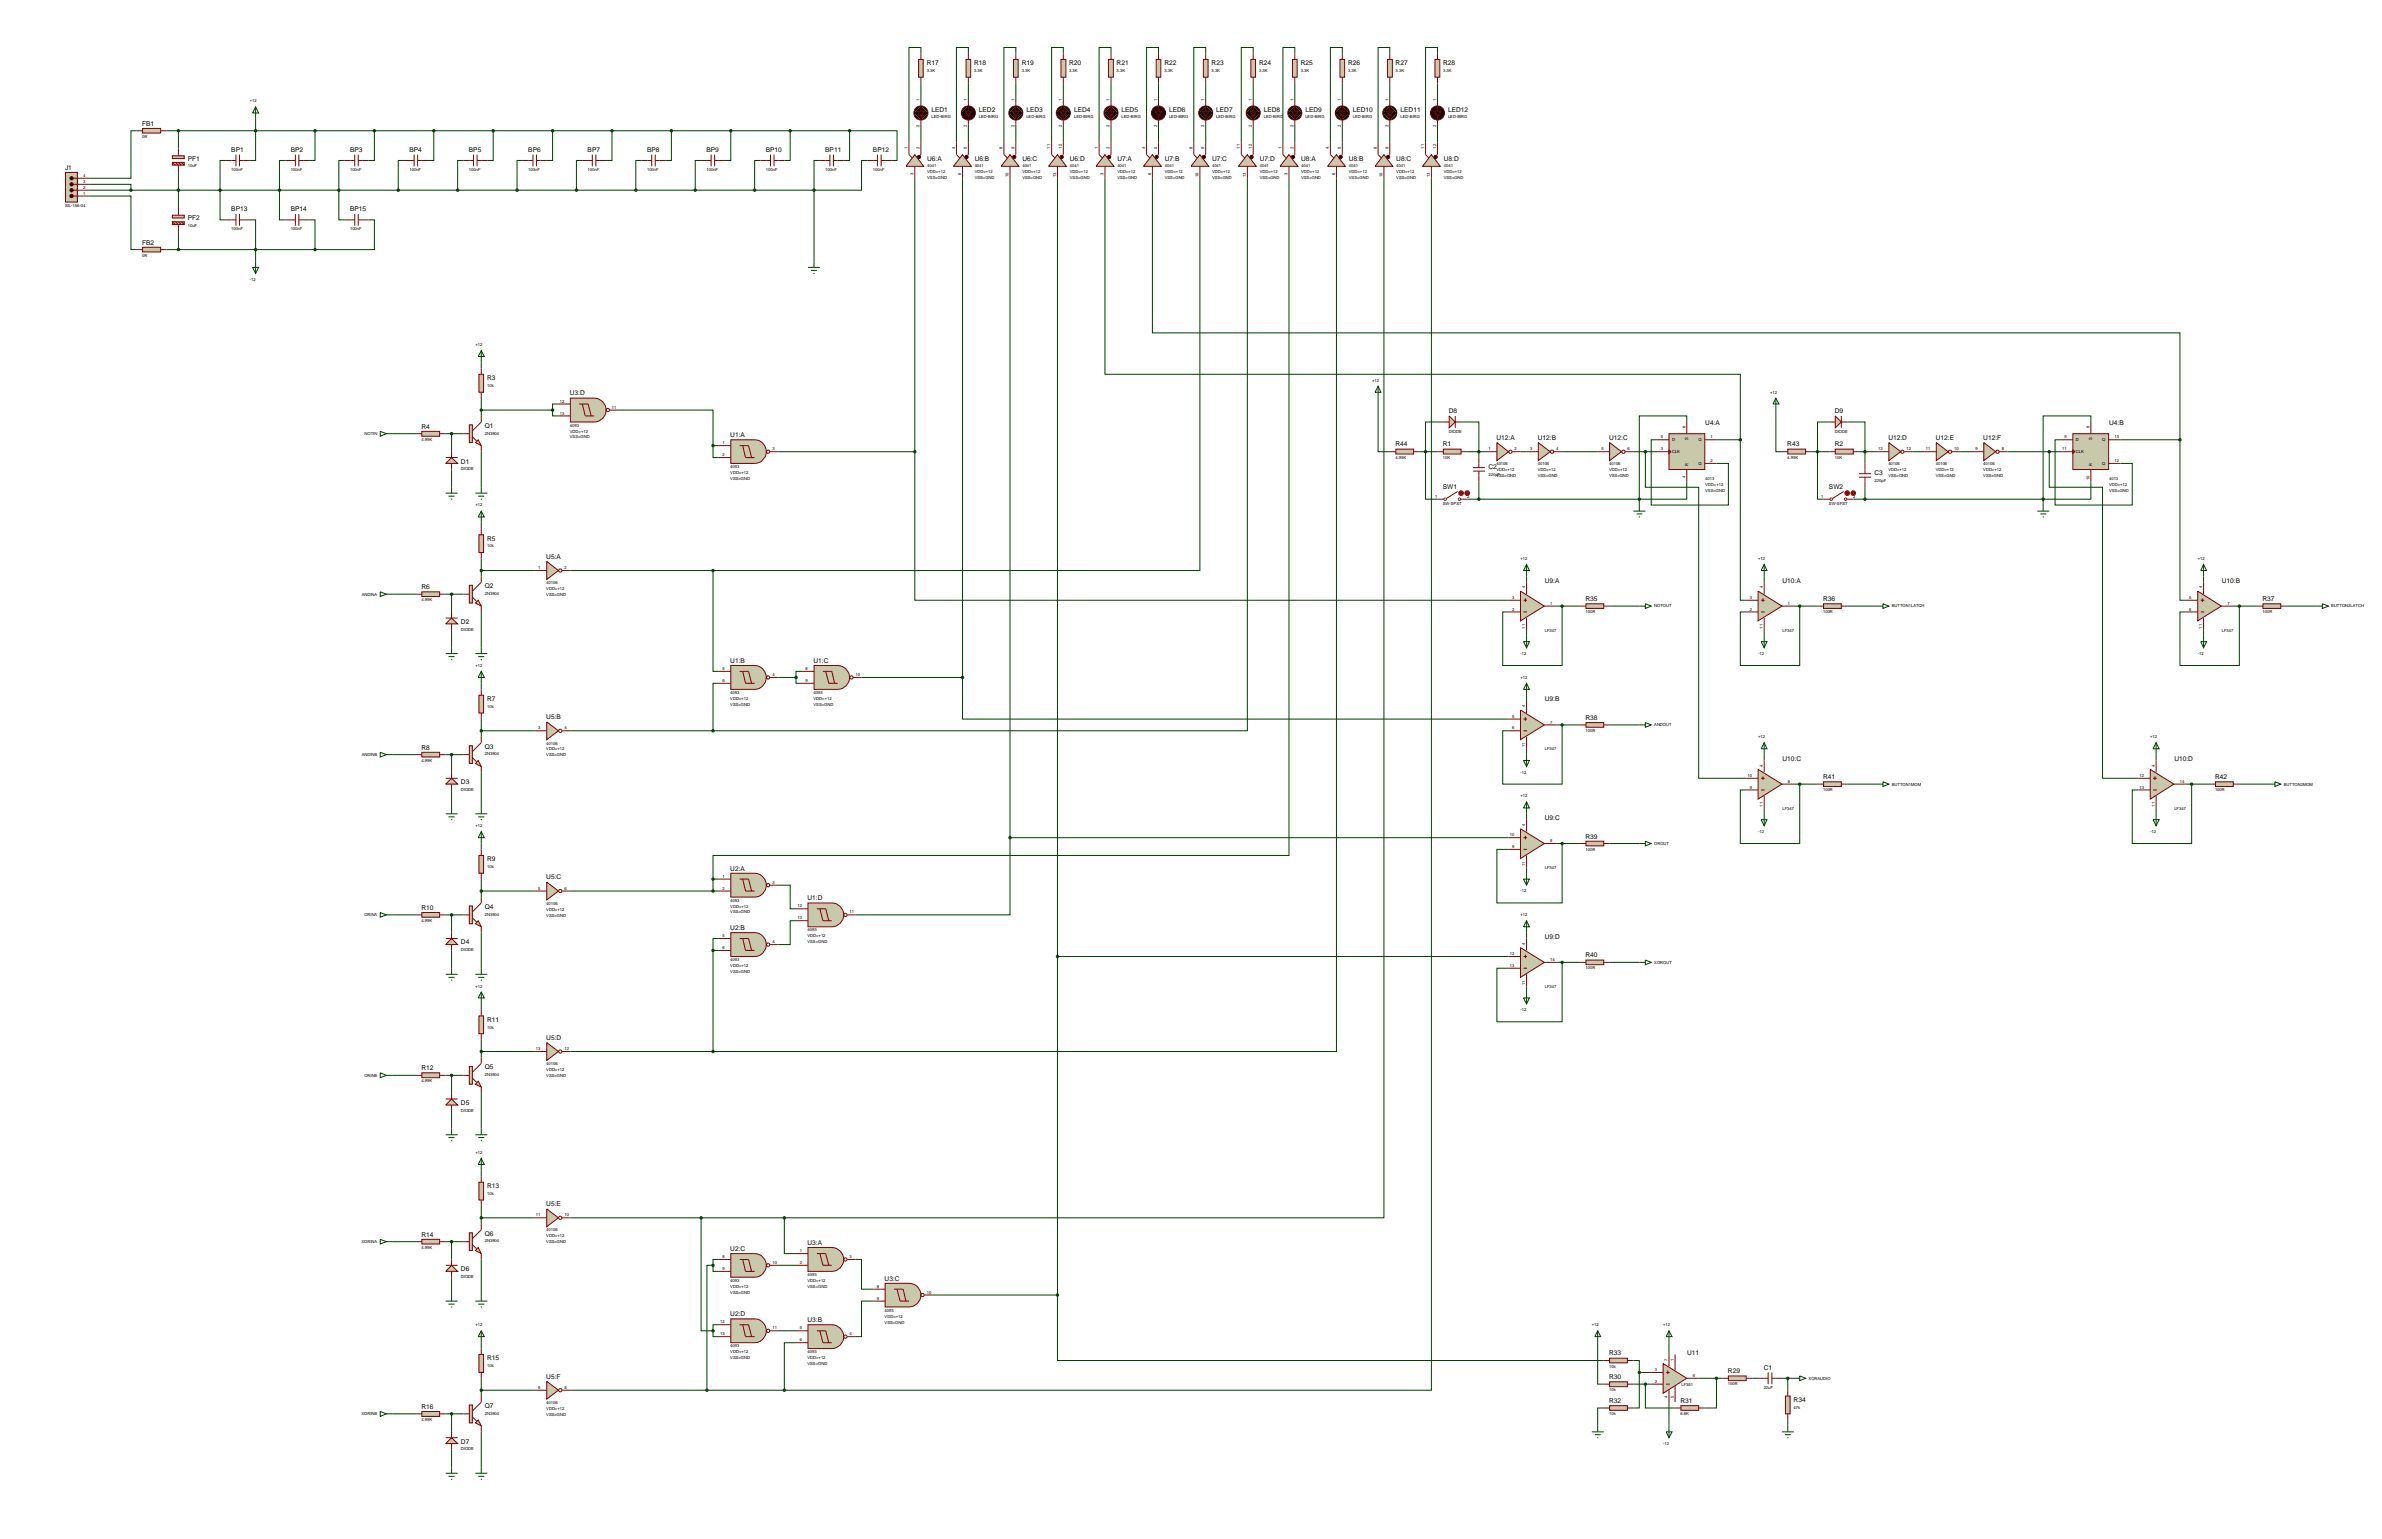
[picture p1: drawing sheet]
<svg xmlns="http://www.w3.org/2000/svg" width="1019mm" height="658mm" viewBox="0 0 1019 658" stroke-linecap="round" stroke-linejoin="round" font-family="sans-serif">
<defs><g id="words">
<g font-size="2.8">
<text x="396.3" y="28">R17</text>
<text x="416.6" y="28">R18</text>
<text x="436.9" y="28">R19</text>
<text x="457.2" y="28">R20</text>
<text x="477.5" y="28">R21</text>
<text x="497.9" y="28">R22</text>
<text x="518.1" y="28">R23</text>
<text x="538.4" y="28">R24</text>
<text x="556.2" y="28">R25</text>
<text x="576.5" y="28">R26</text>
<text x="596.8" y="28">R27</text>
<text x="617.1" y="28">R28</text>
<text x="398.3" y="47.8">LED1</text>
<text x="418.6" y="47.8">LED2</text>
<text x="438.9" y="47.8">LED3</text>
<text x="459.3" y="47.8">LED4</text>
<text x="479.6" y="47.8">LED5</text>
<text x="499.9" y="47.8">LED6</text>
<text x="520.1" y="47.8">LED7</text>
<text x="540.4" y="47.8">LED8</text>
<text x="558.2" y="47.8">LED9</text>
<text x="578.5" y="47.8">LED10</text>
<text x="598.9" y="47.8">LED11</text>
<text x="619.2" y="47.8">LED12</text>
<text x="60.8" y="53.8">FB1</text>
<text x="98.9" y="65">BP1</text>
<text x="124.3" y="65">BP2</text>
<text x="149.7" y="65">BP3</text>
<text x="175.1" y="65">BP4</text>
<text x="200.5" y="65">BP5</text>
<text x="225.9" y="65">BP6</text>
<text x="251.3" y="65">BP7</text>
<text x="276.7" y="65">BP8</text>
<text x="302.1" y="65">BP9</text>
<text x="327.5" y="65">BP10</text>
<text x="352.9" y="65">BP11</text>
<text x="373.3" y="65">BP12</text>
<text x="80.3" y="68.7">PF1</text>
<text x="396.5" y="68.7">U6:A</text>
<text x="416.8" y="68.7">U6:B</text>
<text x="437.2" y="68.7">U6:C</text>
<text x="457.5" y="68.7">U6:D</text>
<text x="477.8" y="68.7">U7:A</text>
<text x="498.1" y="68.7">U7:B</text>
<text x="518.3" y="68.7">U7:C</text>
<text x="538.7" y="68.7">U7:D</text>
<text x="556.4" y="68.7">U8:A</text>
<text x="576.8" y="68.7">U8:B</text>
<text x="597.1" y="68.7">U8:C</text>
<text x="617.4" y="68.7">U8:D</text>
<text x="27.8" y="72.6">J1</text>
<text x="80.3" y="94.1">PF2</text>
<text x="98.9" y="90.4">BP13</text>
<text x="124.3" y="90.4">BP14</text>
<text x="149.7" y="90.4">BP15</text>
<text x="60.8" y="104.6">FB2</text>
<text x="208.3" y="162.6">R3</text>
<text x="243.7" y="169.1">U3:D</text>
<text x="619.5" y="176.7">D8</text>
<text x="784.6" y="176.7">D9</text>
<text x="180.2" y="183.3">R4</text>
<text x="207.3" y="183">Q1</text>
<text x="729.2" y="181.8">U4:A</text>
<text x="901.9" y="181.8">U4:B</text>
<text x="312.3" y="186.9">U1:A</text>
<text x="596.7" y="190.9">R44</text>
<text x="617" y="190.9">R1</text>
<text x="639.9" y="188.1">U12:A</text>
<text x="657.6" y="188.1">U12:B</text>
<text x="688.1" y="188.1">U12:C</text>
<text x="764.3" y="190.9">R43</text>
<text x="784.6" y="190.9">R2</text>
<text x="807.5" y="188.1">U12:D</text>
<text x="827.8" y="188.1">U12:E</text>
<text x="848.1" y="188.1">U12:F</text>
<text x="197.1" y="198.2">D1</text>
<text x="636.5" y="200.7">C2</text>
<text x="801.6" y="203.3">C3</text>
<text x="617" y="209">SW1</text>
<text x="782.1" y="209">SW2</text>
<text x="208.3" y="231.2">R5</text>
<text x="233.6" y="238.9">U5:A</text>
<text x="180.2" y="251.9">R6</text>
<text x="207.3" y="251.5">Q2</text>
<text x="660.6" y="249.1">U9:A</text>
<text x="762.2" y="249.1">U10:A</text>
<text x="950.1" y="249.1">U10:B</text>
<text x="678" y="257">R35</text>
<text x="779.6" y="257">R36</text>
<text x="967.5" y="257">R37</text>
<text x="197.1" y="266.8">D2</text>
<text x="312.3" y="283.4">U1:B</text>
<text x="347.9" y="283.4">U1:C</text>
<text x="208.3" y="299.8">R7</text>
<text x="660.6" y="299.9">U9:B</text>
<text x="233.6" y="307.5">U5:B</text>
<text x="678" y="307.8">R38</text>
<text x="180.2" y="320.5">R8</text>
<text x="207.3" y="320.1">Q3</text>
<text x="762.2" y="325.3">U10:C</text>
<text x="929.8" y="325.3">U10:D</text>
<text x="197.1" y="335.3">D3</text>
<text x="779.6" y="333.1">R41</text>
<text x="947.2" y="333.1">R42</text>
<text x="660.6" y="350.6">U9:C</text>
<text x="678" y="358.5">R39</text>
<text x="208.3" y="368.3">R9</text>
<text x="233.6" y="376">U5:C</text>
<text x="312.3" y="372.2">U2:A</text>
<text x="180.2" y="389">R10</text>
<text x="207.3" y="388.6">Q4</text>
<text x="345.3" y="384.9">U1:D</text>
<text x="312.3" y="397.6">U2:B</text>
<text x="660.6" y="401.4">U9:D</text>
<text x="197.1" y="403.8">D4</text>
<text x="678" y="409.3">R40</text>
<text x="208.3" y="436.9">R11</text>
<text x="233.6" y="444.6">U5:D</text>
<text x="180.2" y="457.5">R12</text>
<text x="207.3" y="457.2">Q5</text>
<text x="197.1" y="472.4">D5</text>
<text x="208.3" y="508">R13</text>
<text x="233.6" y="515.7">U5:E</text>
<text x="180.2" y="528.7">R14</text>
<text x="207.3" y="528.3">Q6</text>
<text x="345.3" y="532.2">U3:A</text>
<text x="312.3" y="534.8">U2:C</text>
<text x="197.1" y="543.5">D6</text>
<text x="378.3" y="547.5">U3:C</text>
<text x="312.3" y="562.7">U2:D</text>
<text x="345.3" y="565.2">U3:B</text>
<text x="208.3" y="581.6">R15</text>
<text x="688.1" y="579.5">R33</text>
<text x="721.5" y="579.2">U11</text>
<text x="738.9" y="587.1">R29</text>
<text x="754.2" y="585.6">C1</text>
<text x="233.6" y="589.4">U5:F</text>
<text x="688.1" y="589.6">R30</text>
<text x="688.1" y="599.8">R32</text>
<text x="718.6" y="599.8">R31</text>
<text x="767" y="599.4">R34</text>
<text x="180.2" y="602.3">R16</text>
<text x="207.3" y="602">Q7</text>
<text x="197.1" y="617.2">D7</text>
</g>
<g font-size="1.8">
<text x="396.3" y="30.8">3.3K</text>
<text x="416.6" y="30.8">3.3K</text>
<text x="436.9" y="30.8">3.3K</text>
<text x="457.2" y="30.8">3.3K</text>
<text x="477.5" y="30.8">3.3K</text>
<text x="497.9" y="30.8">3.3K</text>
<text x="518.1" y="30.8">3.3K</text>
<text x="538.4" y="30.8">3.3K</text>
<text x="556.2" y="30.8">3.3K</text>
<text x="576.5" y="30.8">3.3K</text>
<text x="596.8" y="30.8">3.3K</text>
<text x="617.1" y="30.8">3.3K</text>
<text x="106.8" y="43.8">+12</text>
<text x="393.2" y="43.2" transform="rotate(-90 393.2 43.2)">1</text>
<text x="413.5" y="43.2" transform="rotate(-90 413.5 43.2)">1</text>
<text x="433.8" y="43.2" transform="rotate(-90 433.8 43.2)">1</text>
<text x="454.1" y="43.2" transform="rotate(-90 454.1 43.2)">1</text>
<text x="474.5" y="43.2" transform="rotate(-90 474.5 43.2)">1</text>
<text x="494.8" y="43.2" transform="rotate(-90 494.8 43.2)">1</text>
<text x="515" y="43.2" transform="rotate(-90 515 43.2)">1</text>
<text x="535.3" y="43.2" transform="rotate(-90 535.3 43.2)">1</text>
<text x="553.1" y="43.2" transform="rotate(-90 553.1 43.2)">1</text>
<text x="573.4" y="43.2" transform="rotate(-90 573.4 43.2)">1</text>
<text x="593.7" y="43.2" transform="rotate(-90 593.7 43.2)">1</text>
<text x="614.1" y="43.2" transform="rotate(-90 614.1 43.2)">1</text>
<text x="398.3" y="50.6">LED-BIRG</text>
<text x="418.6" y="50.6">LED-BIRG</text>
<text x="438.9" y="50.6">LED-BIRG</text>
<text x="459.3" y="50.6">LED-BIRG</text>
<text x="479.6" y="50.6">LED-BIRG</text>
<text x="499.9" y="50.6">LED-BIRG</text>
<text x="520.1" y="50.6">LED-BIRG</text>
<text x="540.4" y="50.6">LED-BIRG</text>
<text x="558.2" y="50.6">LED-BIRG</text>
<text x="578.5" y="50.6">LED-BIRG</text>
<text x="598.9" y="50.6">LED-BIRG</text>
<text x="619.2" y="50.6">LED-BIRG</text>
<text x="60.8" y="58.9">0R</text>
<text x="393.2" y="54.4" transform="rotate(-90 393.2 54.4)">2</text>
<text x="413.5" y="54.4" transform="rotate(-90 413.5 54.4)">2</text>
<text x="433.8" y="54.4" transform="rotate(-90 433.8 54.4)">2</text>
<text x="454.1" y="54.4" transform="rotate(-90 454.1 54.4)">2</text>
<text x="474.5" y="54.4" transform="rotate(-90 474.5 54.4)">2</text>
<text x="494.8" y="54.4" transform="rotate(-90 494.8 54.4)">2</text>
<text x="515" y="54.4" transform="rotate(-90 515 54.4)">2</text>
<text x="535.3" y="54.4" transform="rotate(-90 535.3 54.4)">2</text>
<text x="553.1" y="54.4" transform="rotate(-90 553.1 54.4)">2</text>
<text x="573.4" y="54.4" transform="rotate(-90 573.4 54.4)">2</text>
<text x="593.7" y="54.4" transform="rotate(-90 593.7 54.4)">2</text>
<text x="614.1" y="54.4" transform="rotate(-90 614.1 54.4)">2</text>
<text x="388.1" y="63.5" transform="rotate(-90 388.1 63.5)">1</text>
<text x="393.2" y="63.5" transform="rotate(-90 393.2 63.5)">2</text>
<text x="408.4" y="63.5" transform="rotate(-90 408.4 63.5)">4</text>
<text x="413.5" y="63.5" transform="rotate(-90 413.5 63.5)">5</text>
<text x="428.7" y="63.5" transform="rotate(-90 428.7 63.5)">8</text>
<text x="433.8" y="63.5" transform="rotate(-90 433.8 63.5)">9</text>
<text x="449.1" y="63.5" transform="rotate(-90 449.1 63.5)">11</text>
<text x="454.1" y="63.5" transform="rotate(-90 454.1 63.5)">12</text>
<text x="469.4" y="63.5" transform="rotate(-90 469.4 63.5)">1</text>
<text x="474.5" y="63.5" transform="rotate(-90 474.5 63.5)">2</text>
<text x="489.7" y="63.5" transform="rotate(-90 489.7 63.5)">4</text>
<text x="494.8" y="63.5" transform="rotate(-90 494.8 63.5)">5</text>
<text x="509.9" y="63.5" transform="rotate(-90 509.9 63.5)">8</text>
<text x="515" y="63.5" transform="rotate(-90 515 63.5)">9</text>
<text x="530.2" y="63.5" transform="rotate(-90 530.2 63.5)">11</text>
<text x="535.3" y="63.5" transform="rotate(-90 535.3 63.5)">12</text>
<text x="548" y="63.5" transform="rotate(-90 548 63.5)">1</text>
<text x="553.1" y="63.5" transform="rotate(-90 553.1 63.5)">2</text>
<text x="568.3" y="63.5" transform="rotate(-90 568.3 63.5)">4</text>
<text x="573.4" y="63.5" transform="rotate(-90 573.4 63.5)">5</text>
<text x="588.7" y="63.5" transform="rotate(-90 588.7 63.5)">8</text>
<text x="593.7" y="63.5" transform="rotate(-90 593.7 63.5)">9</text>
<text x="609" y="63.5" transform="rotate(-90 609 63.5)">11</text>
<text x="614.1" y="63.5" transform="rotate(-90 614.1 63.5)">12</text>
<text x="80.3" y="71.5">10uF</text>
<text x="396.5" y="71.5">4041</text>
<text x="416.8" y="71.5">4041</text>
<text x="437.2" y="71.5">4041</text>
<text x="457.5" y="71.5">4041</text>
<text x="477.8" y="71.5">4041</text>
<text x="498.1" y="71.5">4041</text>
<text x="518.3" y="71.5">4041</text>
<text x="538.7" y="71.5">4041</text>
<text x="556.4" y="71.5">4041</text>
<text x="576.8" y="71.5">4041</text>
<text x="597.1" y="71.5">4041</text>
<text x="617.4" y="71.5">4041</text>
<text x="35.6" y="75.6">4</text>
<text x="98.9" y="73.1">100nF</text>
<text x="124.3" y="73.1">100nF</text>
<text x="149.7" y="73.1">100nF</text>
<text x="175.1" y="73.1">100nF</text>
<text x="200.5" y="73.1">100nF</text>
<text x="225.9" y="73.1">100nF</text>
<text x="251.3" y="73.1">100nF</text>
<text x="276.7" y="73.1">100nF</text>
<text x="302.1" y="73.1">100nF</text>
<text x="327.5" y="73.1">100nF</text>
<text x="352.9" y="73.1">100nF</text>
<text x="373.3" y="73.1">100nF</text>
<text x="390.6" y="74.7" transform="rotate(-90 390.6 74.7)">3</text>
<text x="396.5" y="74">VDD=+12</text>
<text x="396.5" y="76.5">VSS=GND</text>
<text x="411" y="74.7" transform="rotate(-90 411 74.7)">6</text>
<text x="416.8" y="74">VDD=+12</text>
<text x="416.8" y="76.5">VSS=GND</text>
<text x="431.3" y="75.7" transform="rotate(-90 431.3 75.7)">10</text>
<text x="437.2" y="74">VDD=+12</text>
<text x="437.2" y="76.5">VSS=GND</text>
<text x="451.6" y="75.7" transform="rotate(-90 451.6 75.7)">13</text>
<text x="457.5" y="74">VDD=+12</text>
<text x="457.5" y="76.5">VSS=GND</text>
<text x="471.9" y="74.7" transform="rotate(-90 471.9 74.7)">3</text>
<text x="477.8" y="74">VDD=+12</text>
<text x="477.8" y="76.5">VSS=GND</text>
<text x="492.2" y="74.7" transform="rotate(-90 492.2 74.7)">6</text>
<text x="498.1" y="74">VDD=+12</text>
<text x="498.1" y="76.5">VSS=GND</text>
<text x="512.5" y="75.7" transform="rotate(-90 512.5 75.7)">10</text>
<text x="518.3" y="74">VDD=+12</text>
<text x="518.3" y="76.5">VSS=GND</text>
<text x="532.8" y="75.7" transform="rotate(-90 532.8 75.7)">13</text>
<text x="538.7" y="74">VDD=+12</text>
<text x="538.7" y="76.5">VSS=GND</text>
<text x="550.6" y="74.7" transform="rotate(-90 550.6 74.7)">3</text>
<text x="556.4" y="74">VDD=+12</text>
<text x="556.4" y="76.5">VSS=GND</text>
<text x="570.9" y="74.7" transform="rotate(-90 570.9 74.7)">6</text>
<text x="576.8" y="74">VDD=+12</text>
<text x="576.8" y="76.5">VSS=GND</text>
<text x="591.2" y="75.7" transform="rotate(-90 591.2 75.7)">10</text>
<text x="597.1" y="74">VDD=+12</text>
<text x="597.1" y="76.5">VSS=GND</text>
<text x="611.5" y="75.7" transform="rotate(-90 611.5 75.7)">13</text>
<text x="617.4" y="74">VDD=+12</text>
<text x="617.4" y="76.5">VSS=GND</text>
<text x="35.6" y="83.2">1</text>
<text x="35.6" y="80.7">2</text>
<text x="35.6" y="78.2">3</text>
<text x="27.8" y="88.4">SIL-156-04</text>
<text x="80.3" y="96.9">10uF</text>
<text x="98.9" y="98.5">100nF</text>
<text x="124.3" y="98.5">100nF</text>
<text x="149.7" y="98.5">100nF</text>
<text x="60.8" y="109.7">0R</text>
<text x="106.8" y="120">-12</text>
<text x="203.3" y="147.9">+12</text>
<text x="208.3" y="165.4">10k</text>
<text x="586.7" y="163.2">+12</text>
<text x="239.4" y="172.1">12</text>
<text x="756.9" y="168.3">+12</text>
<text x="239.4" y="177.2">13</text>
<text x="261.7" y="174.7">11</text>
<text x="155.9" y="186">NOTIN</text>
<text x="207.3" y="185.8">2N3904</text>
<text x="243.7" y="182.4">4093</text>
<text x="243.7" y="184.9">VDD=+12</text>
<text x="619.5" y="184.9">DIODE</text>
<text x="720.7" y="182.9" transform="rotate(-90 720.7 182.9)">6</text>
<text x="784.6" y="184.9">DIODE</text>
<text x="893.5" y="182.9" transform="rotate(-90 893.5 182.9)">8</text>
<text x="180.2" y="188.5">4.99K</text>
<text x="243.7" y="187.4">VSS=GND</text>
<text x="309" y="189.9">1</text>
<text x="710.2" y="187.4">5</text>
<text x="715" y="188.6">D</text>
<text x="721.9" y="187.9" transform="rotate(-90 721.9 187.9)">S</text>
<text x="726.3" y="188.6">Q</text>
<text x="731.5" y="187.4">1</text>
<text x="882.9" y="187.4">9</text>
<text x="887.7" y="188.6">D</text>
<text x="894.7" y="187.9" transform="rotate(-90 894.7 187.9)">S</text>
<text x="899" y="188.6">Q</text>
<text x="904.2" y="187.4">13</text>
<text x="309" y="195">2</text>
<text x="330.3" y="192.5">3</text>
<text x="596.7" y="196.1">4.99K</text>
<text x="617" y="196.1">10K</text>
<text x="636.5" y="192.5">1</text>
<text x="647.7" y="192.5">2</text>
<text x="654.3" y="192.5">3</text>
<text x="665.5" y="192.5">4</text>
<text x="684.8" y="192.5">5</text>
<text x="695.9" y="192.5">6</text>
<text x="710.2" y="192.5">3</text>
<text x="715" y="193.7">CLK</text>
<text x="731.5" y="197.5">2</text>
<text x="764.3" y="196.1">4.99K</text>
<text x="784.6" y="196.1">10K</text>
<text x="803.2" y="192.5">13</text>
<text x="815.3" y="192.5">12</text>
<text x="823.5" y="192.5">11</text>
<text x="835.6" y="192.5">10</text>
<text x="844.8" y="192.5">9</text>
<text x="856" y="192.5">8</text>
<text x="881.9" y="192.5">11</text>
<text x="887.7" y="193.7">CLK</text>
<text x="904.2" y="197.5">12</text>
<text x="197.1" y="201">DIODE</text>
<text x="312.3" y="200.1">4093</text>
<text x="312.3" y="202.7">VDD=+12</text>
<text x="636.5" y="203.5">220pF</text>
<text x="639.9" y="198.9">40106</text>
<text x="639.9" y="201.4">VDD=+12</text>
<text x="639.9" y="204">VSS=GND</text>
<text x="657.6" y="198.9">40106</text>
<text x="657.6" y="201.4">VDD=+12</text>
<text x="657.6" y="204">VSS=GND</text>
<text x="688.1" y="198.9">40106</text>
<text x="688.1" y="201.4">VDD=+12</text>
<text x="688.1" y="204">VSS=GND</text>
<text x="721.9" y="199.4" transform="rotate(-90 721.9 199.4)">R</text>
<text x="726.3" y="198.7">Q</text>
<text x="807.5" y="198.9">40106</text>
<text x="807.5" y="201.4">VDD=+12</text>
<text x="807.5" y="204">VSS=GND</text>
<text x="827.8" y="198.9">40106</text>
<text x="827.8" y="201.4">VDD=+12</text>
<text x="827.8" y="204">VSS=GND</text>
<text x="848.1" y="198.9">40106</text>
<text x="848.1" y="201.4">VDD=+12</text>
<text x="848.1" y="204">VSS=GND</text>
<text x="894.7" y="199.4" transform="rotate(-90 894.7 199.4)">R</text>
<text x="899" y="198.7">Q</text>
<text x="312.3" y="205.2">VSS=GND</text>
<text x="720.7" y="204.2" transform="rotate(-90 720.7 204.2)">4</text>
<text x="729.2" y="205.2">4013</text>
<text x="729.2" y="207.8">VDD=+12</text>
<text x="801.6" y="206.1">220pF</text>
<text x="893.5" y="205.2" transform="rotate(-90 893.5 205.2)">10</text>
<text x="901.9" y="205.2">4013</text>
<text x="901.9" y="207.8">VDD=+12</text>
<text x="613.7" y="212.8">1</text>
<text x="617" y="215.9">SW-SPST</text>
<text x="627.4" y="212.8">2</text>
<text x="729.2" y="210.3">VSS=GND</text>
<text x="778.8" y="212.8">1</text>
<text x="782.1" y="215.9">SW-SPST</text>
<text x="792.5" y="212.8">2</text>
<text x="901.9" y="210.3">VSS=GND</text>
<text x="203.3" y="216.5">+12</text>
<text x="208.3" y="234">10k</text>
<text x="650.2" y="239.4">+12</text>
<text x="751.8" y="239.4">+12</text>
<text x="939.8" y="239.4">+12</text>
<text x="230.2" y="243.3">1</text>
<text x="241.4" y="243.3">2</text>
<text x="233.6" y="249.7">40106</text>
<text x="652.2" y="251.5" transform="rotate(-90 652.2 251.5)">4</text>
<text x="753.8" y="251.5" transform="rotate(-90 753.8 251.5)">4</text>
<text x="941.7" y="251.5" transform="rotate(-90 941.7 251.5)">4</text>
<text x="154.7" y="254.6">ANDINA</text>
<text x="180.2" y="257">4.99K</text>
<text x="207.3" y="254.3">2N3904</text>
<text x="233.6" y="252.2">VDD=+12</text>
<text x="233.6" y="254.8">VSS=GND</text>
<text x="646.7" y="256">3</text>
<text x="748.3" y="256">3</text>
<text x="936.2" y="256">5</text>
<text x="646.7" y="261">2</text>
<text x="662.9" y="258.5">1</text>
<text x="678" y="262.1">100R</text>
<text x="707.4" y="259.7">NOTOUT</text>
<text x="748.3" y="261">2</text>
<text x="764.5" y="258.5">1</text>
<text x="779.6" y="262.1">100R</text>
<text x="809" y="259.7">BUTTON1LATCH</text>
<text x="936.2" y="261">6</text>
<text x="952.5" y="258.5">7</text>
<text x="967.5" y="262.1">100R</text>
<text x="996.9" y="259.7">BUTTON2LATCH</text>
<text x="197.1" y="269.6">DIODE</text>
<text x="652.2" y="268.7" transform="rotate(-90 652.2 268.7)">11</text>
<text x="660.6" y="270">LF347</text>
<text x="753.8" y="268.7" transform="rotate(-90 753.8 268.7)">11</text>
<text x="762.2" y="270">LF347</text>
<text x="941.7" y="268.7" transform="rotate(-90 941.7 268.7)">11</text>
<text x="950.1" y="270">LF347</text>
<text x="650.2" y="280">-12</text>
<text x="751.8" y="280">-12</text>
<text x="939.8" y="280">-12</text>
<text x="203.3" y="285.1">+12</text>
<text x="309" y="286.4">5</text>
<text x="344.5" y="286.4">8</text>
<text x="309" y="291.5">6</text>
<text x="330.3" y="289">4</text>
<text x="344.5" y="291.5">9</text>
<text x="365.8" y="289">10</text>
<text x="650.2" y="290.2">+12</text>
<text x="312.3" y="296.7">4093</text>
<text x="312.3" y="299.2">VDD=+12</text>
<text x="347.9" y="296.7">4093</text>
<text x="347.9" y="299.2">VDD=+12</text>
<text x="208.3" y="302.6">10k</text>
<text x="312.3" y="301.7">VSS=GND</text>
<text x="347.9" y="301.7">VSS=GND</text>
<text x="652.2" y="302.3" transform="rotate(-90 652.2 302.3)">4</text>
<text x="230.2" y="311.8">3</text>
<text x="241.4" y="311.8">4</text>
<text x="646.7" y="306.8">5</text>
<text x="646.7" y="311.8">6</text>
<text x="662.9" y="309.3">7</text>
<text x="707.4" y="310.5">ANDOUT</text>
<text x="678" y="312.9">100R</text>
<text x="751.8" y="315.6">+12</text>
<text x="919.5" y="315.6">+12</text>
<text x="154.7" y="323.2">ANDINB</text>
<text x="207.3" y="322.9">2N3904</text>
<text x="233.6" y="318.3">40106</text>
<text x="233.6" y="320.8">VDD=+12</text>
<text x="233.6" y="323.3">VSS=GND</text>
<text x="652.2" y="319.5" transform="rotate(-90 652.2 319.5)">11</text>
<text x="660.6" y="320.8">LF347</text>
<text x="180.2" y="325.6">4.99K</text>
<text x="753.8" y="327.7" transform="rotate(-90 753.8 327.7)">4</text>
<text x="921.4" y="327.7" transform="rotate(-90 921.4 327.7)">4</text>
<text x="650.2" y="330.7">-12</text>
<text x="747.3" y="332.1">10</text>
<text x="764.5" y="334.6">8</text>
<text x="809" y="335.8">BUTTON1MOM</text>
<text x="914.9" y="332.1">12</text>
<text x="932.2" y="334.6">14</text>
<text x="976.6" y="335.8">BUTTON2MOM</text>
<text x="197.1" y="338.1">DIODE</text>
<text x="650.2" y="340.9">+12</text>
<text x="748.3" y="337.1">9</text>
<text x="779.6" y="338.2">100R</text>
<text x="914.9" y="337.1">13</text>
<text x="947.2" y="338.2">100R</text>
<text x="753.8" y="344.8" transform="rotate(-90 753.8 344.8)">11</text>
<text x="762.2" y="346.1">LF347</text>
<text x="921.4" y="344.8" transform="rotate(-90 921.4 344.8)">11</text>
<text x="929.8" y="346.1">LF347</text>
<text x="203.3" y="353.6">+12</text>
<text x="652.2" y="353" transform="rotate(-90 652.2 353)">4</text>
<text x="645.7" y="357.5">10</text>
<text x="662.9" y="360">8</text>
<text x="751.8" y="356.1">-12</text>
<text x="919.5" y="356.1">-12</text>
<text x="646.7" y="362.5">9</text>
<text x="678" y="363.6">100R</text>
<text x="707.4" y="361.2">OROUT</text>
<text x="208.3" y="371.1">10k</text>
<text x="652.2" y="370.2" transform="rotate(-90 652.2 370.2)">11</text>
<text x="660.6" y="371.5">LF347</text>
<text x="309" y="375.2">1</text>
<text x="330.3" y="377.8">3</text>
<text x="230.2" y="380.3">5</text>
<text x="241.4" y="380.3">6</text>
<text x="309" y="380.3">2</text>
<text x="650.2" y="381.5">-12</text>
<text x="233.6" y="386.7">40106</text>
<text x="233.6" y="389.3">VDD=+12</text>
<text x="312.3" y="385.5">4093</text>
<text x="312.3" y="388">VDD=+12</text>
<text x="341" y="387.9">12</text>
<text x="155.8" y="391.7">ORINA</text>
<text x="180.2" y="394.1">4.99K</text>
<text x="207.3" y="391.4">2N3904</text>
<text x="233.6" y="391.8">VSS=GND</text>
<text x="312.3" y="390.5">VSS=GND</text>
<text x="341" y="393">13</text>
<text x="363.3" y="390.5">11</text>
<text x="650.2" y="391.7">+12</text>
<text x="309" y="400.6">5</text>
<text x="345.3" y="398.2">4093</text>
<text x="345.3" y="400.7">VDD=+12</text>
<text x="197.1" y="406.6">DIODE</text>
<text x="309" y="405.7">6</text>
<text x="330.3" y="403.2">4</text>
<text x="345.3" y="403.2">VSS=GND</text>
<text x="652.2" y="403.8" transform="rotate(-90 652.2 403.8)">4</text>
<text x="312.3" y="410.9">4093</text>
<text x="312.3" y="413.4">VDD=+12</text>
<text x="645.7" y="408.3">12</text>
<text x="645.7" y="413.3">13</text>
<text x="662.9" y="410.8">14</text>
<text x="707.4" y="412">XOROUT</text>
<text x="312.3" y="415.9">VSS=GND</text>
<text x="678" y="414.4">100R</text>
<text x="203.3" y="422.2">+12</text>
<text x="652.2" y="421" transform="rotate(-90 652.2 421)">11</text>
<text x="660.6" y="422.3">LF347</text>
<text x="650.2" y="432.3">-12</text>
<text x="208.3" y="439.7">10k</text>
<text x="229.2" y="448.9">13</text>
<text x="241.4" y="448.9">12</text>
<text x="233.6" y="455.3">40106</text>
<text x="155.8" y="460.3">ORINB</text>
<text x="207.3" y="460">2N3904</text>
<text x="233.6" y="457.9">VDD=+12</text>
<text x="233.6" y="460.4">VSS=GND</text>
<text x="180.2" y="462.7">4.99K</text>
<text x="197.1" y="475.2">DIODE</text>
<text x="203.3" y="493.3">+12</text>
<text x="208.3" y="510.8">10k</text>
<text x="229.2" y="520">11</text>
<text x="241.4" y="520">10</text>
<text x="233.6" y="526.4">40106</text>
<text x="154.6" y="531.4">XORINA</text>
<text x="180.2" y="533.8">4.99K</text>
<text x="207.3" y="531.1">2N3904</text>
<text x="233.6" y="529">VDD=+12</text>
<text x="233.6" y="531.5">VSS=GND</text>
<text x="309" y="537.8">8</text>
<text x="342" y="535.3">1</text>
<text x="363.3" y="537.8">3</text>
<text x="309" y="542.9">9</text>
<text x="330.3" y="540.3">10</text>
<text x="342" y="540.3">2</text>
<text x="345.3" y="545.5">4093</text>
<text x="197.1" y="546.3">DIODE</text>
<text x="312.3" y="548">4093</text>
<text x="312.3" y="550.6">VDD=+12</text>
<text x="345.3" y="548">VDD=+12</text>
<text x="345.3" y="550.6">VSS=GND</text>
<text x="375" y="550.5">8</text>
<text x="312.3" y="553.1">VSS=GND</text>
<text x="375" y="555.6">9</text>
<text x="396.3" y="553">10</text>
<text x="378.3" y="560.7">4093</text>
<text x="378.3" y="563.3">VDD=+12</text>
<text x="203.3" y="566.9">+12</text>
<text x="308" y="565.7">12</text>
<text x="330.3" y="568.3">11</text>
<text x="342" y="568.3">5</text>
<text x="378.3" y="565.8">VSS=GND</text>
<text x="680.7" y="566.9">+12</text>
<text x="711.2" y="566.9">+12</text>
<text x="308" y="570.8">13</text>
<text x="312.3" y="576">4093</text>
<text x="342" y="573.4">6</text>
<text x="363.3" y="570.8">4</text>
<text x="312.3" y="578.5">VDD=+12</text>
<text x="312.3" y="581">VSS=GND</text>
<text x="345.3" y="578.5">4093</text>
<text x="345.3" y="581">VDD=+12</text>
<text x="713.1" y="581.6" transform="rotate(-90 713.1 581.6)">7</text>
<text x="715.7" y="581.6" transform="rotate(-90 715.7 581.6)">1</text>
<text x="208.3" y="584.4">10k</text>
<text x="345.3" y="583.6">VSS=GND</text>
<text x="688.1" y="584.6">10k</text>
<text x="707.6" y="586.1">3</text>
<text x="230.2" y="593.7">9</text>
<text x="241.4" y="593.7">8</text>
<text x="707.6" y="591.1">2</text>
<text x="719" y="592.5">LF351</text>
<text x="723.9" y="588.6">6</text>
<text x="738.9" y="592.2">100R</text>
<text x="754.2" y="593.7">22uF</text>
<text x="773.4" y="589.8">XORAUDIO</text>
<text x="688.1" y="594.8">10k</text>
<text x="713.1" y="597.8" transform="rotate(-90 713.1 597.8)">4</text>
<text x="715.7" y="597.8" transform="rotate(-90 715.7 597.8)">5</text>
<text x="154.6" y="605">XORINB</text>
<text x="207.3" y="604.8">2N3904</text>
<text x="233.6" y="600.1">40106</text>
<text x="233.6" y="602.6">VDD=+12</text>
<text x="233.6" y="605.2">VSS=GND</text>
<text x="688.1" y="604.9">10k</text>
<text x="718.6" y="604.9">6.8K</text>
<text x="767" y="602.2">47k</text>
<text x="180.2" y="607.5">4.99K</text>
<text x="711.2" y="617.7">-12</text>
<text x="197.1" y="620">DIODE</text>
</g>
</g></defs>
<g fill="none" stroke="#004000" stroke-width=".43">
<path d="M393.8 22.9v-2.6h-5.1v40.7M393.8 35.6v7.6M414.1 22.9v-2.6h-5.1v40.7M414.1 35.6v7.6M434.4 22.9v-2.6h-5.1v40.7M434.4 35.6v7.6M454.7 22.9v-2.6h-5v40.7M454.7 35.6v7.6M475.1 22.9v-2.6h-5.1v40.7M475.1 35.6v7.6M495.4 22.9v-2.6h-5.1v40.7M495.4 35.6v7.6"/>
<path d="M515.6 22.9v-2.6h-5.1v40.7M515.6 35.6v7.6M535.9 22.9v-2.6h-5.1v40.7M535.9 35.6v7.6M553.7 22.9v-2.6h-5.1v40.7M553.7 35.6v7.6M574 22.9v-2.6h-5.1v40.7M574 35.6v7.6M594.3 22.9v-2.6h-5v40.7M594.3 35.6v7.6M614.7 22.9v-2.6h-5.1v40.7M614.7 35.6v7.6"/>
<path d="M58.5 55.9h-2.5v20.3h-17.8M71.2 55.9h292.1M76.3 55.9v7.6M109.3 50.8v17.8h-2.5M134.7 55.9v12.7h-2.5M160.1 55.9v12.7h-2.5M185.5 55.9v12.7h-2.5M210.9 55.9v12.7h-2.5M236.3 55.9v12.7h-2.5M261.7 55.9v12.7h-2.5M287.1 55.9v12.7h-2.5M312.5 55.9v12.7h-2.5"/>
<path d="M337.9 55.9v12.7h-2.5M363.3 55.9v12.7h-2.5M363.3 55.9h20.3v12.7h-2.5M393.8 53.4v7.6M414.1 53.4v7.6M434.4 53.4v7.6M454.7 53.4v7.6M475.1 53.4v7.6M495.4 53.4v7.6M515.6 53.4v7.6M535.9 53.4v7.6M553.7 53.4v7.6"/>
<path d="M574 53.4v7.6M594.3 53.4v7.6M614.7 53.4v7.6M38.2 78.8h17.8v2.5M76.3 73.7v15.2M96.6 68.6h-2.5v25.4h2.5M122 68.6h-2.5v25.4h2.5M147.4 68.6h-2.5v25.4h2.5M172.8 68.6h-2.5v12.7M198.2 68.6h-2.5v12.7M223.6 68.6h-2.5v12.7M249 68.6h-2.5v12.7"/>
<path d="M274.4 68.6h-2.5v12.7M299.8 68.6h-2.5v12.7M325.2 68.6h-2.5v12.7M350.6 68.6h-2.5v12.7M370.9 68.6h-2.5v12.7h-20.3M391.2 76.2v116.9M411.6 76.2v213.4M431.9 76.2v281.9M452.2 76.2v477.4M472.5 76.2v83.8h271.7v28M492.8 76.2v66.1h439.4v45.7M513.1 76.2v167.7h-208.2"/>
<path d="M533.4 76.2v236.2h-228.5M551.2 76.2v289.5h-246.3v10.1M571.5 76.2v373.3h-266.6M591.8 76.2v444.4h-256.4M612.1 76.2v518.1h-276.7M38.2 83.8h17.8v22.9h2.5M38.2 81.3h309.9M76.3 99.1v7.6M106.8 94h2.5v17.8M132.2 94h2.5v12.7M157.6 94h2.5v12.7h-25.4M348.1 81.3v30.5"/>
<path d="M71.2 106.7h63.5M205.8 155v2.5M205.8 170.2v7.6M205.8 175.3h30.5M236.3 175.3v2.5h2.5M238.8 172.7h-2.5v2.6M264.2 175.3h40.7v15.2M589.3 170.2v22.9h5M759.4 175.3v17.8h2.6M167.7 185.4h10.2M190.6 185.4h7.6M193.1 185.4v7.7"/>
<path d="M205.8 193.1v15.2M304.9 190.5v5.1h2.5M304.9 190.5h2.5M332.8 193.1h58.4M391.2 193.1v63.5h253.9M607 193.1h7.7M617.2 180.4h-7.6v33h5.1M624.8 180.4h7.6v15.2M627.4 193.1h7.6M650.2 193.1h2.6M668 193.1h15.2M698.5 193.1h10.1"/>
<path d="M703.6 193.1v15.2h22.8v124.4h20.3M708.6 188h-2.5v27.9h33v-17.8h-5.1M721.3 180.4v-2.6h-20.3v35.6M734 188h10.2M744.2 188v68.6h2.5M774.7 193.1h7.6M782.3 180.4h-5.1v33h2.6M789.9 180.4h7.6v17.7M795 193.1h7.6M817.9 193.1h5M838.2 193.1h5.1M858.5 193.1h22.9"/>
<path d="M876.3 193.1v15.2h22.8v124.4h15.3M881.4 188h-2.6v27.9h33v-17.8h-5M894.1 180.4v-2.6h-20.4v35.6M906.8 188h25.4M932.2 188v68.6h2.5M193.1 200.7v7.6M627.4 213.4h73.6M632.4 205.8v7.6M701 213.4v2.5M721.3 205.8v7.6h-20.3M792.5 213.4h81.2M797.5 208.3v5.1"/>
<path d="M873.7 213.4v2.5M894.1 205.8v7.6h-20.4M205.8 223.5v2.6M205.8 238.8v7.6M167.7 254h10.2M190.6 254h7.6M193.1 254v7.6M205.8 243.9h22.9M243.9 243.9h61M304.9 243.9v43.1h2.5M652.8 246.4v2.5M665.5 259.1h10.1"/>
<path d="M668 259.1v25.4h-25.4v-22.9h2.5M688.3 259.1h12.7M754.4 246.4v2.5M767.1 259.1h10.1M769.6 259.1v25.4h-25.4v-22.9h2.5M789.9 259.1h12.7M942.3 246.4v2.5M955 259.1h10.2M957.6 259.1v25.4h-25.4v-22.9h2.5M977.9 259.1h12.7M193.1 269.3v7.6M205.8 261.6v15.3"/>
<path d="M652.8 269.3v2.5M754.4 269.3v2.5M942.3 269.3v2.5M205.8 292.1v2.6M307.4 292.1h-2.5v20.3M332.8 289.6h7.6M340.4 289.6v2.5h2.6M343 287h-2.6v2.6M368.4 289.6h43.2M411.6 289.6v17.8h233.5M652.8 297.2v2.5M205.8 307.4v7.6"/>
<path d="M205.8 312.4h22.9M243.9 312.4h61M665.5 309.9h10.1M668 309.9v25.3h-25.4v-22.8h2.5M688.3 309.9h12.7M167.7 322.6h10.2M190.6 322.6h7.6M193.1 322.6v7.5M193.1 337.7v7.7M205.8 330.1v15.3M652.8 320.1v2.5M754.4 322.6v2.5"/>
<path d="M767.1 335.2h10.1M769.6 335.2v25.4h-25.4v-22.9h2.5M789.9 335.2h12.7M922 322.6v2.5M934.7 335.2h10.2M937.2 335.2v25.4h-25.4v-22.9h2.6M957.6 335.2h12.7M431.9 358.1v33h-66.1M431.9 358.1h213.2M652.8 347.9v2.5M754.4 345.4v2.5M922 345.4v2.5"/>
<path d="M205.8 360.6v2.5M205.8 375.8v7.7M304.9 375.8h2.5M304.9 375.8v5.1M332.8 378.4h5.1v10.1h2.5M652.8 370.8v2.5M665.5 360.6h10.1M668 360.6v25.4h-27.9v-22.9h5M688.3 360.6h12.7M167.7 391.1h10.2M190.6 391.1h7.6M193.1 391.1v7.6"/>
<path d="M205.8 398.7v15.2M205.8 380.9h22.9M243.9 380.9h63.5M340.4 393.6h-2.5v10.2h-5.1M652.8 398.7v2.5M193.1 406.3v7.6M304.9 406.3h2.5M304.9 406.3v43.2M307.4 401.2h-2.5v5.1M452.2 408.9h192.9M665.5 411.4h10.1M668 411.4v25.4h-27.9v-22.9h5"/>
<path d="M688.3 411.4h12.7M205.8 429.2v2.5M652.8 421.6v2.5M167.7 459.7h10.2M190.6 459.7h7.6M193.1 459.7v7.6M205.8 444.4v7.6M205.8 449.5h22.9M243.9 449.5h61M193.1 474.9v7.6M205.8 467.3v15.2M205.8 500.3v2.5"/>
<path d="M205.8 515.5v7.7M167.7 530.8h10.2M190.6 530.8h7.6M193.1 530.8v7.6M205.8 538.4v15.2M205.8 520.6h22.9M243.9 520.6h91.5M299.8 520.6v48.3h5.1M307.4 538.4h-2.5v2.5M335.4 520.6v15.3h5M365.8 538.4h2.6v12.7h5.1M193.1 546v7.6"/>
<path d="M304.9 540.9v2.6h2.5M304.9 540.9h-2.6v53.4M332.8 540.9h7.6M373.5 556.2h-5.1v15.2h-2.6M398.9 553.6h53.3M452.2 553.6v28h233.6M205.8 574v2.5M304.9 568.9v2.5h2.5M307.4 566.3h-2.5v2.6M332.8 568.9h7.6M340.4 574h-5v20.3M683.2 574v17.7h2.6"/>
<path d="M713.7 574v5M205.8 589.2v7.6M205.8 594.3h22.9M243.9 594.3h91.5M698.5 581.6h2.5v5.1M698.5 591.7h7.6M701 586.7v15.2h-2.5M701 586.7h5.1M703.6 591.7v10.2h12.7M713.7 599.4v10.1M726.4 589.2h10.2M734 589.2v12.7h-5"/>
<path d="M749.3 589.2h2.5M762 589.2h5.1M764.5 589.2v5.1M167.7 604.4h10.2M190.6 604.4h7.6M193.1 604.4v7.7M193.1 619.7v7.6M205.8 612.1v15.2M685.8 601.9h-2.6v7.6M764.5 607v2.5"/>
</g>
<path d="M312.5 188h10.2a5.1 5.1 0 0 1 5 5 5.1 5.1 0 0 1-5 5.1h-10.2z" fill="#c8c8aa" stroke="#800000" stroke-width=".43"/>
<g fill="none" stroke="#800000" stroke-width=".43">
<path d="M307.4 190.5h5.1M307.4 195.6h5.1M316.3 190.5h3.8l1.3 5.1M317.6 190.5l1.2 5.1h3.9M329.3 193.1h3.5"/>
<circle cx="328.5" cy="193.1" r=".7"/>
</g>
<path d="M312.5 284.5h10.2a5.1 5.1 0 0 1 5 5.1 5.1 5.1 0 0 1-5 5.1h-10.2z" fill="#c8c8aa" stroke="#800000" stroke-width=".43"/>
<g fill="none" stroke="#800000" stroke-width=".43">
<path d="M307.4 287h5.1M307.4 292.1h5.1M316.3 287h3.8l1.3 5.1M317.6 287l1.2 5.1h3.9M329.3 289.6h3.5"/>
<circle cx="328.5" cy="289.6" r=".7"/>
</g>
<path d="M348.1 284.5h10.1a5.1 5.1 0 0 1 5.1 5.1 5.1 5.1 0 0 1-5.1 5.1h-10.1z" fill="#c8c8aa" stroke="#800000" stroke-width=".43"/>
<g fill="none" stroke="#800000" stroke-width=".43">
<path d="M343 287h5.1M343 292.1h5.1M351.9 287h3.8l1.2 5.1M353.1 287l1.3 5.1h3.8M364.8 289.6h3.6"/>
<circle cx="364.1" cy="289.6" r=".7"/>
</g>
<path d="M340 289.3l.4-.2-.5 .5zM340.4 289.1l.5 .5zM340.4 290.1l.5-.5zM339.9 289.6l.5 .5z" fill="#004000" stroke="#004000" stroke-width=".43"/>
<path d="M339.9 289.6l.5-.5 .5 .5-.5 .5z" fill="#004000"/>
<path d="M345.5 386h10.2a5.1 5.1 0 0 1 5.1 5.1 5.1 5.1 0 0 1-5.1 5.1h-10.2z" fill="#c8c8aa" stroke="#800000" stroke-width=".43"/>
<g fill="none" stroke="#800000" stroke-width=".43">
<path d="M340.4 388.5h5.1M340.4 393.6h5.1M349.3 388.5h3.8l1.3 5.1M350.6 388.5l1.3 5.1h3.8M362.3 391.1h3.5"/>
<circle cx="361.5" cy="391.1" r=".7"/>
</g>
<path d="M312.5 373.3h10.2a5.1 5.1 0 0 1 5 5.1 5.1 5.1 0 0 1-5 5.1h-10.2z" fill="#c8c8aa" stroke="#800000" stroke-width=".43"/>
<g fill="none" stroke="#800000" stroke-width=".43">
<path d="M307.4 375.8h5.1M316.3 375.8h3.8l1.3 5.1M317.6 375.8l1.2 5.1h3.9M329.3 378.4h3.5M307.4 380.9h5.1"/>
<circle cx="328.5" cy="378.4" r=".7"/>
</g>
<path d="M312.5 398.7h10.2a5.1 5.1 0 0 1 5 5.1 5.1 5.1 0 0 1-5 5.1h-10.2z" fill="#c8c8aa" stroke="#800000" stroke-width=".43"/>
<g fill="none" stroke="#800000" stroke-width=".43">
<path d="M307.4 401.2h5.1M307.4 406.3h5.1M316.3 401.2h3.8l1.3 5.1M317.6 401.2l1.2 5.1h3.9M329.3 403.8h3.5"/>
<circle cx="328.5" cy="403.8" r=".7"/>
</g>
<path d="M312.5 535.9h10.2a5.1 5.1 0 0 1 5 5 5.1 5.1 0 0 1-5 5.1h-10.2z" fill="#c8c8aa" stroke="#800000" stroke-width=".43"/>
<g fill="none" stroke="#800000" stroke-width=".43">
<path d="M307.4 538.4h5.1M316.3 538.4h3.8l1.3 5.1M317.6 538.4l1.2 5.1h3.9M307.4 543.5h5.1M329.3 540.9h3.5"/>
<circle cx="328.5" cy="540.9" r=".7"/>
</g>
<path d="M312.5 563.8h10.2a5.1 5.1 0 0 1 5 5.1 5.1 5.1 0 0 1-5 5.1h-10.2z" fill="#c8c8aa" stroke="#800000" stroke-width=".43"/>
<g fill="none" stroke="#800000" stroke-width=".43">
<path d="M307.4 566.3h5.1M307.4 571.4h5.1M316.3 566.3h3.8l1.3 5.1M317.6 566.3l1.2 5.1h3.9M329.3 568.9h3.5"/>
<circle cx="328.5" cy="568.9" r=".7"/>
</g>
<path d="M304.6 568.5l.3-.1-.5 .5zM304.9 568.4l.5 .5zM304.9 569.4l.5-.5zM304.4 568.9l.5 .5z" fill="#004000" stroke="#004000" stroke-width=".43"/>
<path d="M304.9 568.4l.5 .5-.5 .5-.5-.5z" fill="#004000"/>
<path d="M304.6 540.5l.3-.1-.5 .5zM304.9 540.4l.5 .5zM305.4 540.9l-.5 .5zM304.4 540.9l.5 .5z" fill="#004000" stroke="#004000" stroke-width=".43"/>
<path d="M304.9 540.4l.5 .5-.5 .5-.5-.5z" fill="#004000"/>
<path d="M345.5 533.3h10.2a5.1 5.1 0 0 1 5.1 5.1 5.1 5.1 0 0 1-5.1 5.1h-10.2z" fill="#c8c8aa" stroke="#800000" stroke-width=".43"/>
<g fill="none" stroke="#800000" stroke-width=".43">
<path d="M340.4 535.9h5.1M349.3 535.9h3.8l1.3 5M350.6 535.9l1.3 5h3.8M362.3 538.4h3.5M340.4 540.9h5.1"/>
<circle cx="361.5" cy="538.4" r=".7"/>
</g>
<path d="M345.5 566.3h10.2a5.1 5.1 0 0 1 5.1 5.1 5.1 5.1 0 0 1-5.1 5.1h-10.2z" fill="#c8c8aa" stroke="#800000" stroke-width=".43"/>
<g fill="none" stroke="#800000" stroke-width=".43">
<path d="M340.4 568.9h5.1M340.4 574h5.1M349.3 568.9h3.8l1.3 5.1M350.6 568.9l1.3 5.1h3.8M362.3 571.4h3.5"/>
<circle cx="361.5" cy="571.4" r=".7"/>
</g>
<path d="M378.5 548.6h10.2a5.1 5.1 0 0 1 5.1 5 5.1 5.1 0 0 1-5.1 5.1h-10.2z" fill="#c8c8aa" stroke="#800000" stroke-width=".43"/>
<g fill="none" stroke="#800000" stroke-width=".43">
<path d="M373.5 551.1h5M373.5 556.2h5M382.3 551.1h3.9l1.2 5.1M383.6 551.1l1.3 5.1h3.8M395.3 553.6h3.6"/>
<circle cx="394.5" cy="553.6" r=".7"/>
</g>
<path d="M617.2 192h7.6v2.1h-7.6z" fill="#c8c8aa" stroke="#800000" stroke-width=".43"/>
<path d="M614.7 193.1h2.5M624.8 193.1h2.6" fill="none" stroke="#800000" stroke-width=".43"/>
<path d="M589.3 165.1l1.2 2.6h-2.5zM589.3 165.1v5.1" fill="none" stroke="#004000" stroke-width=".43"/>
<path d="M713.7 185.4h15.3v15.3h-15.3z" fill="#c8c8aa" stroke="#800000" stroke-width=".43"/>
<path d="M708.6 188h5.1M708.6 193.1h5.1M713.7 192.3l.8 .8-.8 .7zM721.3 180.4v5M729 188h5M729 198.1h5M721.3 200.7v5.1" fill="none" stroke="#800000" stroke-width=".43"/>
<path d="M698.5 218.5h5.1M699.8 219.7h2.5M701 215.9v2.6M700.8 221h.5" fill="none" stroke="#004000" stroke-width=".43"/>
<path d="M700.6 213.1l.4-.2-.5 .5zM701 212.9l.5 .5zM701 213.9l.5-.5zM700.5 213.4l.5 .5z" fill="#004000" stroke="#004000" stroke-width=".43"/>
<path d="M700.5 213.4l.5-.5 .5 .5-.5 .5z" fill="#004000"/>
<path d="M784.8 192h7.7v2.1h-7.7z" fill="#c8c8aa" stroke="#800000" stroke-width=".43"/>
<path d="M782.3 193.1h2.5M792.5 193.1h2.5" fill="none" stroke="#800000" stroke-width=".43"/>
<path d="M759.4 170.2l1.3 2.5h-2.5zM759.4 170.2v5.1" fill="none" stroke="#004000" stroke-width=".43"/>
<path d="M886.4 185.4h15.3v15.3h-15.3z" fill="#c8c8aa" stroke="#800000" stroke-width=".43"/>
<path d="M881.4 188h5M881.4 193.1h5M886.4 192.3l.8 .8-.8 .7zM894.1 180.4v5M901.7 188h5.1M901.7 198.1h5.1M894.1 200.7v5.1" fill="none" stroke="#800000" stroke-width=".43"/>
<path d="M871.2 218.5h5.1M872.5 219.7h2.5M873.7 215.9v2.6M873.5 221h.5" fill="none" stroke="#004000" stroke-width=".43"/>
<path d="M873.3 213.1l.4-.2-.5 .5zM873.7 212.9l.5 .5zM873.7 213.9l.5-.5zM873.2 213.4l.5 .5z" fill="#004000" stroke="#004000" stroke-width=".43"/>
<path d="M873.2 213.4l.5-.5 .5 .5-.5 .5z" fill="#004000"/>
<path d="M205.8 149.9l1.3 2.5h-2.6zM205.8 149.9v5.1M162.6 184.4l2.6 1-2.6 1.1zM165.2 185.4h2.5" fill="none" stroke="#004000" stroke-width=".43"/>
<path d="M204.8 160h2v7.7h-2z" fill="#c8c8aa" stroke="#800000" stroke-width=".43"/>
<path d="M205.8 157.5v2.5M205.8 167.7v2.5" fill="none" stroke="#800000" stroke-width=".43"/>
<path d="M193.1 195.6l2.6 2.5h-5.1z" fill="#c8c8aa" stroke="#800000" stroke-width=".43"/>
<path d="M190.6 195.6h5.1M193.1 193.1v2.5M193.1 198.1v2.6" fill="none" stroke="#800000" stroke-width=".43"/>
<path d="M180.4 184.4h7.6v2.1h-7.6z" fill="#c8c8aa" stroke="#800000" stroke-width=".43"/>
<path d="M177.9 185.4h2.5M188 185.4h2.6" fill="none" stroke="#800000" stroke-width=".43"/>
<path d="M190.6 210.8h5.1M191.8 212.1h2.6M192.9 213.4h.5M193.1 208.3v2.5M203.3 210.8h5.1M204.5 212.1h2.6M205.6 213.4h.5M205.8 208.3v2.5" fill="none" stroke="#004000" stroke-width=".43"/>
<g fill="#c8c8aa" stroke="#800000" stroke-width=".43">
<path d="M204.5 188l1.3 2.5-2.5-1.3z"/>
<path d="M200.7 181.6h1.3v7.6h-1.3z"/>
</g>
<path d="M205.8 177.8v2.6l-3.8 3.8M198.2 185.4h2.5M202 186.7l1.8 1.8M205.8 190.5v2.6" fill="none" stroke="#800000" stroke-width=".43"/>
<path d="M192.8 185l.3-.1-.5 .5zM193.1 184.9l.5 .5zM193.6 185.4l-.5 .5zM192.6 185.4l.5 .5z" fill="#004000" stroke="#004000" stroke-width=".43"/>
<path d="M192.6 185.4l.5-.5 .5 .5-.5 .5z" fill="#004000"/>
<path d="M205.8 218.5l1.3 2.5h-2.6zM205.8 218.5v5M162.6 253l2.6 1-2.6 1zM165.2 254h2.5" fill="none" stroke="#004000" stroke-width=".43"/>
<path d="M204.8 228.6h2v7.6h-2z" fill="#c8c8aa" stroke="#800000" stroke-width=".43"/>
<path d="M205.8 226.1v2.5M205.8 236.2v2.6" fill="none" stroke="#800000" stroke-width=".43"/>
<path d="M193.1 264.2l2.6 2.5h-5.1z" fill="#c8c8aa" stroke="#800000" stroke-width=".43"/>
<path d="M190.6 264.2h5.1M193.1 261.6v2.6M193.1 266.7v2.6" fill="none" stroke="#800000" stroke-width=".43"/>
<path d="M180.4 253h7.6v2h-7.6z" fill="#c8c8aa" stroke="#800000" stroke-width=".43"/>
<path d="M177.9 254h2.5M188 254h2.6" fill="none" stroke="#800000" stroke-width=".43"/>
<path d="M190.6 279.4h5.1M193.1 276.9v2.5M203.3 279.4h5.1M205.8 276.9v2.5M191.8 280.7h2.6M192.9 282h.5M204.5 280.7h2.6M205.6 282h.5" fill="none" stroke="#004000" stroke-width=".43"/>
<g fill="#c8c8aa" stroke="#800000" stroke-width=".43">
<path d="M203.3 257.8l1.2-1.2 1.3 2.5z"/>
<path d="M200.7 250.2h1.3v7.6h-1.3z"/>
</g>
<path d="M198.2 254h2.5M202 255.3l1.8 1.8M205.8 246.4v2.5l-3.8 3.8M205.8 259.1v2.5" fill="none" stroke="#800000" stroke-width=".43"/>
<path d="M192.8 253.6l.3-.1-.5 .5zM193.1 253.5l.5 .5zM193.6 254l-.5 .5zM192.6 254l.5 .5z" fill="#004000" stroke="#004000" stroke-width=".43"/>
<path d="M193.1 253.5l.5 .5-.5 .5-.5-.5z" fill="#004000"/>
<path d="M233.8 240l5 3.9-5 3.8z" fill="#c8c8aa" stroke="#800000" stroke-width=".43"/>
<g fill="none" stroke="#800000" stroke-width=".43">
<path d="M228.7 243.9h5.1M240.4 243.9h3.5"/>
<circle cx="239.6" cy="243.9" r=".7"/>
</g>
<path d="M205.5 243.5l.3-.1-.5 .5zM205.8 243.4l.5 .5zM206.3 243.9l-.5 .5zM205.3 243.9l.5 .5z" fill="#004000" stroke="#004000" stroke-width=".43"/>
<path d="M205.8 243.4l.5 .5-.5 .5-.5-.5z" fill="#004000"/>
<path d="M205.8 287l1.3 2.6h-2.6zM205.8 287v5.1M162.6 321.6l2.6 1-2.6 1zM165.2 322.6h2.5" fill="none" stroke="#004000" stroke-width=".43"/>
<path d="M204.8 297.2h2v7.6h-2z" fill="#c8c8aa" stroke="#800000" stroke-width=".43"/>
<path d="M205.8 294.7v2.5M205.8 304.8v2.6" fill="none" stroke="#800000" stroke-width=".43"/>
<path d="M193.1 332.7l2.6 2.5h-5.1z" fill="#c8c8aa" stroke="#800000" stroke-width=".43"/>
<path d="M190.6 332.7h5.1M193.1 330.1v2.6M193.1 335.2v2.5" fill="none" stroke="#800000" stroke-width=".43"/>
<path d="M180.4 321.6h7.6v2h-7.6z" fill="#c8c8aa" stroke="#800000" stroke-width=".43"/>
<path d="M177.9 322.6h2.5M188 322.6h2.6" fill="none" stroke="#800000" stroke-width=".43"/>
<path d="M190.6 347.9h5.1M191.8 349.2h2.6M192.9 350.4h.5M193.1 345.4v2.5M203.3 347.9h5.1M204.5 349.2h2.6M205.6 350.4h.5M205.8 345.4v2.5" fill="none" stroke="#004000" stroke-width=".43"/>
<g fill="#c8c8aa" stroke="#800000" stroke-width=".43">
<path d="M204.5 325.1l1.3 2.6-2.5-1.3z"/>
<path d="M200.7 318.8h1.3v7.6h-1.3z"/>
</g>
<path d="M205.8 315v2.5l-3.8 3.8M198.2 322.6h2.5M202 323.9l1.8 1.7M205.8 327.7v2.4" fill="none" stroke="#800000" stroke-width=".43"/>
<path d="M192.8 322.2l.3-.1-.5 .5zM193.1 322.1l.5 .5zM193.6 322.6l-.5 .5zM192.6 322.6l.5 .5z" fill="#004000" stroke="#004000" stroke-width=".43"/>
<path d="M193.1 322.1l.5 .5-.5 .5-.5-.5z" fill="#004000"/>
<path d="M233.8 308.6l5 3.8-5 3.8z" fill="#c8c8aa" stroke="#800000" stroke-width=".43"/>
<g fill="none" stroke="#800000" stroke-width=".43">
<path d="M228.7 312.4h5.1M240.4 312.4h3.5"/>
<circle cx="239.6" cy="312.4" r=".7"/>
</g>
<path d="M205.5 312l.3-.1-.5 .5zM205.8 311.9l.5 .5zM206.3 312.4l-.5 .5zM205.3 312.4l.5 .5z" fill="#004000" stroke="#004000" stroke-width=".43"/>
<path d="M205.3 312.4l.5-.5 .5 .5-.5 .5z" fill="#004000"/>
<path d="M205.8 355.5l1.3 2.6h-2.6zM205.8 355.5v5.1M162.6 390.1l2.6 1-2.6 1zM165.2 391.1h2.5" fill="none" stroke="#004000" stroke-width=".43"/>
<path d="M204.8 365.7h2v7.6h-2z" fill="#c8c8aa" stroke="#800000" stroke-width=".43"/>
<path d="M205.8 363.1v2.6M205.8 373.3v2.5" fill="none" stroke="#800000" stroke-width=".43"/>
<path d="M193.1 401.2l2.6 2.6h-5.1z" fill="#c8c8aa" stroke="#800000" stroke-width=".43"/>
<path d="M193.1 398.7v2.5M190.6 401.2h5.1M193.1 403.8v2.5" fill="none" stroke="#800000" stroke-width=".43"/>
<path d="M180.4 390.1h7.6v2h-7.6z" fill="#c8c8aa" stroke="#800000" stroke-width=".43"/>
<path d="M177.9 391.1h2.5M188 391.1h2.6" fill="none" stroke="#800000" stroke-width=".43"/>
<path d="M190.6 416.5h5.1M191.8 417.8h2.6M192.9 419h.5M193.1 413.9v2.6M203.3 416.5h5.1M204.5 417.8h2.6M205.6 419h.5M205.8 413.9v2.6" fill="none" stroke="#004000" stroke-width=".43"/>
<g fill="#c8c8aa" stroke="#800000" stroke-width=".43">
<path d="M204.5 393.6l1.3 2.6-2.5-1.3z"/>
<path d="M200.7 387.3h1.3v7.6h-1.3z"/>
</g>
<path d="M198.2 391.1h2.5M202 392.4l1.8 1.7M205.8 383.5v2.5l-3.8 3.8M205.8 396.2v2.5" fill="none" stroke="#800000" stroke-width=".43"/>
<path d="M192.8 390.7l.3-.1-.5 .5zM193.1 390.6l.5 .5zM193.6 391.1l-.5 .5zM192.6 391.1l.5 .5z" fill="#004000" stroke="#004000" stroke-width=".43"/>
<path d="M193.1 390.6l.5 .5-.5 .5-.5-.5z" fill="#004000"/>
<path d="M233.8 377.1l5 3.8-5 3.8z" fill="#c8c8aa" stroke="#800000" stroke-width=".43"/>
<g fill="none" stroke="#800000" stroke-width=".43">
<path d="M228.7 380.9h5.1M240.4 380.9h3.5"/>
<circle cx="239.6" cy="380.9" r=".7"/>
</g>
<path d="M205.4 380.6l.4-.2-.5 .5zM205.8 380.4l.5 .5zM206.3 380.9l-.5 .5zM205.3 380.9l.5 .5z" fill="#004000" stroke="#004000" stroke-width=".43"/>
<path d="M205.8 380.4l.5 .5-.5 .5-.5-.5z" fill="#004000"/>
<path d="M205.8 424.1l1.3 2.5h-2.6zM205.8 424.1v5.1M162.6 458.6l2.6 1.1-2.6 1zM165.2 459.7h2.5" fill="none" stroke="#004000" stroke-width=".43"/>
<path d="M204.8 434.3h2v7.6h-2z" fill="#c8c8aa" stroke="#800000" stroke-width=".43"/>
<path d="M205.8 431.7v2.6M205.8 441.9v2.5" fill="none" stroke="#800000" stroke-width=".43"/>
<path d="M193.1 469.8l2.6 2.6h-5.1z" fill="#c8c8aa" stroke="#800000" stroke-width=".43"/>
<path d="M190.6 469.8h5.1M193.1 467.3v2.5M193.1 472.4v2.5" fill="none" stroke="#800000" stroke-width=".43"/>
<path d="M180.4 458.6h7.6v2.1h-7.6z" fill="#c8c8aa" stroke="#800000" stroke-width=".43"/>
<path d="M177.9 459.7h2.5M188 459.7h2.6" fill="none" stroke="#800000" stroke-width=".43"/>
<path d="M190.6 485.1h5.1M191.8 486.3h2.6M192.9 487.6h.5M193.1 482.5v2.6M203.3 485.1h5.1M204.5 486.3h2.6M205.6 487.6h.5M205.8 482.5v2.6" fill="none" stroke="#004000" stroke-width=".43"/>
<g fill="#c8c8aa" stroke="#800000" stroke-width=".43">
<path d="M204.5 462.2l1.3 2.5-2.5-1.2z"/>
<path d="M200.7 455.9h1.3v7.6h-1.3z"/>
</g>
<path d="M198.2 459.7h2.5M205.8 452v2.6l-3.8 3.8M202 460.9l1.8 1.8M205.8 464.7v2.6" fill="none" stroke="#800000" stroke-width=".43"/>
<path d="M192.8 459.3l.3-.1-.5 .5zM193.1 459.2l.5 .5zM193.6 459.7l-.5 .5zM192.6 459.7l.5 .5z" fill="#004000" stroke="#004000" stroke-width=".43"/>
<path d="M192.6 459.7l.5-.5 .5 .5-.5 .5z" fill="#004000"/>
<path d="M233.8 445.7l5 3.8-5 3.8z" fill="#c8c8aa" stroke="#800000" stroke-width=".43"/>
<g fill="none" stroke="#800000" stroke-width=".43">
<path d="M228.7 449.5h5.1M240.4 449.5h3.5"/>
<circle cx="239.6" cy="449.5" r=".7"/>
</g>
<path d="M205.4 449.2l.4-.2-.5 .5zM205.8 449l.5 .5zM206.3 449.5l-.5 .5zM205.3 449.5l.5 .5z" fill="#004000" stroke="#004000" stroke-width=".43"/>
<path d="M205.3 449.5l.5-.5 .5 .5-.5 .5z" fill="#004000"/>
<path d="M205.8 495.2l1.3 2.6h-2.6zM205.8 495.2v5.1M162.6 529.8l2.6 1-2.6 1zM165.2 530.8h2.5" fill="none" stroke="#004000" stroke-width=".43"/>
<path d="M204.8 505.4h2v7.6h-2z" fill="#c8c8aa" stroke="#800000" stroke-width=".43"/>
<path d="M205.8 502.8v2.6M205.8 513v2.5" fill="none" stroke="#800000" stroke-width=".43"/>
<path d="M193.1 540.9l2.6 2.6h-5.1z" fill="#c8c8aa" stroke="#800000" stroke-width=".43"/>
<path d="M193.1 538.4v2.5M190.6 540.9h5.1M193.1 543.5v2.5" fill="none" stroke="#800000" stroke-width=".43"/>
<path d="M180.4 529.8h7.6v2h-7.6z" fill="#c8c8aa" stroke="#800000" stroke-width=".43"/>
<path d="M177.9 530.8h2.5M188 530.8h2.6" fill="none" stroke="#800000" stroke-width=".43"/>
<path d="M190.6 556.2h5.1M191.8 557.5h2.6M192.9 558.7h.5M193.1 553.6v2.6M203.3 556.2h5.1M204.5 557.5h2.6M205.6 558.7h.5M205.8 553.6v2.6" fill="none" stroke="#004000" stroke-width=".43"/>
<g fill="#c8c8aa" stroke="#800000" stroke-width=".43">
<path d="M204.5 533.3l1.3 2.6-2.5-1.3z"/>
<path d="M200.7 527h1.3v7.6h-1.3z"/>
</g>
<path d="M198.2 530.8h2.5M202 532.1l1.8 1.7M205.8 523.2v2.5l-3.8 3.8M205.8 535.9v2.5" fill="none" stroke="#800000" stroke-width=".43"/>
<path d="M192.8 530.4l.3-.1-.5 .5zM193.1 530.3l.5 .5zM193.6 530.8l-.5 .5zM192.6 530.8l.5 .5z" fill="#004000" stroke="#004000" stroke-width=".43"/>
<path d="M193.1 530.3l.5 .5-.5 .5-.5-.5z" fill="#004000"/>
<path d="M233.8 516.8l5 3.8-5 3.8z" fill="#c8c8aa" stroke="#800000" stroke-width=".43"/>
<g fill="none" stroke="#800000" stroke-width=".43">
<path d="M228.7 520.6h5.1M240.4 520.6h3.5"/>
<circle cx="239.6" cy="520.6" r=".7"/>
</g>
<path d="M205.5 520.2l.3-.1-.5 .5zM205.8 520.1l.5 .5zM206.3 520.6l-.5 .5zM205.3 520.6l.5 .5z" fill="#004000" stroke="#004000" stroke-width=".43"/>
<path d="M205.8 520.1l.5 .5-.5 .5-.5-.5z" fill="#004000"/>
<path d="M205.8 568.9l1.3 2.5h-2.6zM205.8 568.9v5.1M162.6 603.4l2.6 1-2.6 1.1zM165.2 604.4h2.5" fill="none" stroke="#004000" stroke-width=".43"/>
<path d="M204.8 579h2v7.7h-2z" fill="#c8c8aa" stroke="#800000" stroke-width=".43"/>
<path d="M205.8 576.5v2.5M205.8 586.7v2.5" fill="none" stroke="#800000" stroke-width=".43"/>
<path d="M190.6 617.1l2.5-2.5 2.6 2.5z" fill="#c8c8aa" stroke="#800000" stroke-width=".43"/>
<path d="M190.6 614.6h5.1M193.1 612.1v2.5M193.1 617.1v2.6" fill="none" stroke="#800000" stroke-width=".43"/>
<path d="M180.4 603.4h7.6v2.1h-7.6z" fill="#c8c8aa" stroke="#800000" stroke-width=".43"/>
<path d="M177.9 604.4h2.5M188 604.4h2.6" fill="none" stroke="#800000" stroke-width=".43"/>
<path d="M190.6 629.8h5.1M191.8 631.1h2.6M192.9 632.4h.5M193.1 627.3v2.5M203.3 629.8h5.1M204.5 631.1h2.6M205.6 632.4h.5M205.8 627.3v2.5" fill="none" stroke="#004000" stroke-width=".43"/>
<g fill="#c8c8aa" stroke="#800000" stroke-width=".43">
<path d="M204.5 607l1.3 2.5-2.5-1.2z"/>
<path d="M200.7 600.6h1.3v7.7h-1.3z"/>
</g>
<path d="M205.8 596.8v2.6l-3.8 3.8M198.2 604.4h2.5M202 605.7l1.8 1.8M205.8 609.5v2.6" fill="none" stroke="#800000" stroke-width=".43"/>
<path d="M192.7 604.1l.4-.2-.5 .5zM193.1 603.9l.5 .5zM193.6 604.4l-.5 .5zM192.6 604.4l.5 .5z" fill="#004000" stroke="#004000" stroke-width=".43"/>
<path d="M192.6 604.4l.5-.5 .5 .5-.5 .5z" fill="#004000"/>
<path d="M233.8 590.5l5 3.8-5 3.8z" fill="#c8c8aa" stroke="#800000" stroke-width=".43"/>
<g fill="none" stroke="#800000" stroke-width=".43">
<path d="M228.7 594.3h5.1M240.4 594.3h3.5"/>
<circle cx="239.6" cy="594.3" r=".7"/>
</g>
<path d="M205.5 593.9l.3-.1-.5 .5zM205.8 593.8l.5 .5zM206.3 594.3l-.5 .5zM205.3 594.3l.5 .5z" fill="#004000" stroke="#004000" stroke-width=".43"/>
<path d="M205.8 593.8l.5 .5-.5 .5-.5-.5z" fill="#004000"/>
<path d="M304.6 380.5l.3-.1-.5 .5zM304.9 380.4l.5 .5zM304.9 381.4l.5-.5zM304.4 380.9l.5 .5z" fill="#004000" stroke="#004000" stroke-width=".43"/>
<path d="M304.9 380.4l.5 .5-.5 .5-.5-.5z" fill="#004000"/>
<path d="M304.6 405.9l.3-.1-.5 .5zM304.9 405.8l.5 .5zM304.9 406.8l.5-.5zM304.4 406.3l.5 .5z" fill="#004000" stroke="#004000" stroke-width=".43"/>
<path d="M304.9 405.8l.5 .5-.5 .5-.5-.5z" fill="#004000"/>
<path d="M299.4 520.3l.4-.2-.5 .5zM299.8 520.1l.5 .5zM300.3 520.6l-.5 .5zM299.3 520.6l.5 .5z" fill="#004000" stroke="#004000" stroke-width=".43"/>
<path d="M299.3 520.6l.5-.5 .5 .5-.5 .5z" fill="#004000"/>
<path d="M302 593.9l.3-.1-.5 .5zM302.3 593.8l.5 .5zM302.3 594.8l.5-.5zM301.8 594.3l.5 .5z" fill="#004000" stroke="#004000" stroke-width=".43"/>
<path d="M302.3 593.8l.5 .5-.5 .5-.5-.5z" fill="#004000"/>
<g fill="#000" stroke="#800000" stroke-width=".43">
<path d="M392.3 47.5h3l-1.5 2zM412.6 47.5h3l-1.5 2zM432.9 47.5h3l-1.5 2zM453.2 47.5h3.1l-1.6 2zM473.5 47.5h3.1l-1.5 2zM493.9 47.5h3l-1.5 2zM514.1 47.5h3l-1.5 2zM534.4 47.5h3l-1.5 2z"/>
<path d="M391.9 45.9l1.9-.6-3 3 .3-1.3zM393.8 45.3l1.9 .6 .8 1.1 .3 1.3zM396.8 48.3l-.3 1.3-.8 1.1-1.9 .6zM390.8 48.3l3 3-1.3-.3-1.1-.8z"/>
<path d="M411.7 46.4l1.1-.8 1.3-.3-3 3zM414.1 45.3l1.3 .3 1.1 .8 .6 1.9zM417.1 48.3l-.3 1.3-.8 1.1-1.9 .6zM411.1 48.3l3 3-1.9-.6-.8-1.1z"/>
<path d="M432 46.4l1.1-.8 1.3-.3-3 3zM434.4 45.3l1.3 .3 1.1 .8 .6 1.9zM437.4 48.3l-.3 1.3-.8 1.1-1.9 .6zM431.4 48.3l3 3-1.9-.6-.8-1.1z"/>
<path d="M452.8 45.9l1.9-.6-3 3 .3-1.3zM454.7 45.3l1.9 .6 .8 1.1 .3 1.3zM457.7 48.3l-.3 1.3-.8 1.1-1.9 .6zM451.7 48.3l3 3-1.9-.6-.8-1.1z"/>
<path d="M472.7 46.4l1.1-.8 1.3-.3-3 3zM475.1 45.3l1.3 .3 1.1 .8 .6 1.9zM478.1 48.3l-.3 1.3-.8 1.1-1.9 .6zM472.1 48.3l3 3-1.9-.6-.8-1.1z"/>
<path d="M493.5 45.9l1.9-.6-3 3 .3-1.3zM495.4 45.3l1.9 .6 .8 1.1 .3 1.3zM498.4 48.3l-.3 1.3-.8 1.1-1.9 .6zM492.4 48.3l3 3-1.3-.3-1.1-.8z"/>
<path d="M513.2 46.4l1.1-.8 1.3-.3-3 3zM515.6 45.3l1.9 .6 .8 1.1 .3 1.3zM518.6 48.3l-.3 1.3-.8 1.1-1.9 .6zM512.6 48.3l3 3-1.9-.6-.8-1.1z"/>
<path d="M534 45.9l1.9-.6-3 3 .3-1.3zM535.9 45.3l1.9 .6 .8 1.1 .3 1.3zM538.9 48.3l-.3 1.3-.8 1.1-1.9 .6zM532.9 48.3l3 3-1.9-.6-.8-1.1z"/>
</g>
<path d="M393.8 45.3l3 3-3 3-3-3zM411.1 48.3l3-3 3 3-3 3zM431.4 48.3l3-3 3 3-3 3zM454.7 45.3l3 3-3 3-3-3zM472.1 48.3l3-3 3 3-3 3zM495.4 45.3l3 3-3 3-3-3zM512.6 48.3l3-3 3 3-3 3zM532.9 48.3l3-3 3 3-3 3z" fill="#000"/>
<g fill="none" stroke="#800000" stroke-width=".43">
<path d="M392.5 49.5h2.5M393.8 43.2v4.3M393.8 49.5v3.9M412.8 49.5h2.6M414.1 43.2v4.3M414.1 49.5v3.9M433.1 49.5h2.6M434.4 43.2v4.3M434.4 49.5v3.9M453.5 49.5h2.5M454.7 43.2v4.3M454.7 49.5v3.9"/>
<path d="M473.8 49.5h2.5M475.1 43.2v4.3M475.1 49.5v3.9M494.1 49.5h2.5M495.4 43.2v4.3M495.4 49.5v3.9M514.3 49.5h2.6M515.6 43.2v4.3M515.6 49.5v3.9M534.7 49.5h2.5M535.9 43.2v4.3M535.9 49.5v3.9"/>
</g>
<path d="M392.8 25.4h2v7.6h-2z" fill="#c8c8aa" stroke="#800000" stroke-width=".43"/>
<path d="M393.8 22.9v2.5M393.8 33v2.6" fill="none" stroke="#800000" stroke-width=".43"/>
<path d="M413.1 25.4h2v7.6h-2z" fill="#c8c8aa" stroke="#800000" stroke-width=".43"/>
<path d="M414.1 22.9v2.5M414.1 33v2.6" fill="none" stroke="#800000" stroke-width=".43"/>
<path d="M433.4 25.4h2v7.6h-2z" fill="#c8c8aa" stroke="#800000" stroke-width=".43"/>
<path d="M434.4 22.9v2.5M434.4 33v2.6" fill="none" stroke="#800000" stroke-width=".43"/>
<path d="M453.7 25.4h2.1v7.6h-2.1z" fill="#c8c8aa" stroke="#800000" stroke-width=".43"/>
<path d="M454.7 22.9v2.5M454.7 33v2.6" fill="none" stroke="#800000" stroke-width=".43"/>
<path d="M474 25.4h2.1v7.6h-2.1z" fill="#c8c8aa" stroke="#800000" stroke-width=".43"/>
<path d="M475.1 22.9v2.5M475.1 33v2.6" fill="none" stroke="#800000" stroke-width=".43"/>
<path d="M494.4 25.4h2v7.6h-2z" fill="#c8c8aa" stroke="#800000" stroke-width=".43"/>
<path d="M495.4 22.9v2.5M495.4 33v2.6" fill="none" stroke="#800000" stroke-width=".43"/>
<path d="M514.6 25.4h2v7.6h-2z" fill="#c8c8aa" stroke="#800000" stroke-width=".43"/>
<path d="M515.6 22.9v2.5M515.6 33v2.6" fill="none" stroke="#800000" stroke-width=".43"/>
<path d="M534.9 25.4h2v7.6h-2z" fill="#c8c8aa" stroke="#800000" stroke-width=".43"/>
<path d="M535.9 22.9v2.5M535.9 33v2.6" fill="none" stroke="#800000" stroke-width=".43"/>
<path d="M391.2 66.1l3.8 5h-7.6z" fill="#c8c8aa" stroke="#800000" stroke-width=".43"/>
<path d="M388.7 61v5.1l1.5 1.5M391.2 71.1v5.1M393.8 61v5.1l-.3 .2" fill="none" stroke="#800000" stroke-width=".43"/>
<path d="M392.5 66.6l.5-.2-.7 .7zM393 66.4l.7 .7zM393.7 67.1l-.7 .7zM392.3 67.1l.7 .7z" fill="#000" stroke="#800000" stroke-width=".43"/>
<path d="M392.3 67.1l.7-.7 .7 .7-.7 .7z" fill="#000"/>
<path d="M411.6 66.1l3.8 5h-7.7z" fill="#c8c8aa" stroke="#800000" stroke-width=".43"/>
<path d="M409 61v5.1l1.5 1.5M411.6 71.1v5.1M414.1 61v5.1l-.3 .2" fill="none" stroke="#800000" stroke-width=".43"/>
<path d="M412.8 66.6l.5-.2-.7 .7zM413.3 66.4l.7 .7zM414 67.1l-.7 .7zM412.6 67.1l.7 .7z" fill="#000" stroke="#800000" stroke-width=".43"/>
<path d="M412.6 67.1l.7-.7 .7 .7-.7 .7z" fill="#000"/>
<path d="M431.9 66.1l3.8 5h-7.6z" fill="#c8c8aa" stroke="#800000" stroke-width=".43"/>
<path d="M429.3 61v5.1l1.6 1.5M431.9 71.1v5.1M434.4 61l-.2 5.3" fill="none" stroke="#800000" stroke-width=".43"/>
<path d="M433.2 66.6l.5-.2-.7 .7zM433.7 66.4l.7 .7zM434.4 67.1l-.7 .7zM433 67.1l.7 .7z" fill="#000" stroke="#800000" stroke-width=".43"/>
<path d="M433 67.1l.7-.7 .7 .7-.7 .7z" fill="#000"/>
<path d="M452.2 66.1l3.8 5h-7.6z" fill="#c8c8aa" stroke="#800000" stroke-width=".43"/>
<path d="M449.7 61v5.1l1.5 1.5M452.2 71.1v5.1M454.7 61l-.2 5.3" fill="none" stroke="#800000" stroke-width=".43"/>
<path d="M453.5 66.6l.5-.2-.7 .7zM454 66.4l.7 .7zM454.7 67.1l-.7 .7zM453.3 67.1l.7 .7z" fill="#000" stroke="#800000" stroke-width=".43"/>
<path d="M453.3 67.1l.7-.7 .7 .7-.7 .7z" fill="#000"/>
<path d="M472.5 66.1l3.8 5h-7.6z" fill="#c8c8aa" stroke="#800000" stroke-width=".43"/>
<path d="M470 61v5.1l1.5 1.5M472.5 71.1v5.1M475.1 61v5.1l-.3 .2" fill="none" stroke="#800000" stroke-width=".43"/>
<path d="M473.8 66.6l.5-.2-.7 .7zM474.3 66.4l.7 .7zM475 67.1l-.7 .7zM473.6 67.1l.7 .7z" fill="#000" stroke="#800000" stroke-width=".43"/>
<path d="M473.6 67.1l.7-.7 .7 .7-.7 .7z" fill="#000"/>
<path d="M492.8 66.1l3.8 5h-7.6z" fill="#c8c8aa" stroke="#800000" stroke-width=".43"/>
<path d="M490.3 61v5.1l1.5 1.5M492.8 71.1v5.1M495.4 61v5.1l-.3 .2" fill="none" stroke="#800000" stroke-width=".43"/>
<path d="M494.1 66.6l.5-.2-.7 .7zM494.6 66.4l.7 .7zM495.3 67.1l-.7 .7zM493.9 67.1l.7 .7z" fill="#000" stroke="#800000" stroke-width=".43"/>
<path d="M493.9 67.1l.7-.7 .7 .7-.7 .7z" fill="#000"/>
<path d="M513.1 66.1l3.8 5h-7.6z" fill="#c8c8aa" stroke="#800000" stroke-width=".43"/>
<path d="M510.5 61v5.1l1.5 1.5M513.1 71.1v5.1M515.6 61v5.1l-.3 .2" fill="none" stroke="#800000" stroke-width=".43"/>
<path d="M514.3 66.6l.5-.2-.7 .7zM514.8 66.4l.7 .7zM515.5 67.1l-.7 .7zM514.1 67.1l.7 .7z" fill="#000" stroke="#800000" stroke-width=".43"/>
<path d="M514.1 67.1l.7-.7 .7 .7-.7 .7z" fill="#000"/>
<path d="M533.4 66.1l3.8 5h-7.6z" fill="#c8c8aa" stroke="#800000" stroke-width=".43"/>
<g fill="none" stroke="#800000" stroke-width=".43">
<path d="M552.4 49.5h2.6M553.7 43.2v4.3M553.7 49.5v3.9M572.8 49.5h2.5M574 43.2v4.3M574 49.5v3.9M593.1 49.5h2.5M594.3 43.2v4.3M594.3 49.5v3.9M613.4 49.5h2.5M614.7 43.2v4.3M614.7 49.5v3.9"/>
<path d="M530.8 61v5.1l1.6 1.5M533.4 71.1v5.1M535.9 61l-.2 5.3"/>
</g>
<g fill="#000" stroke="#800000" stroke-width=".43">
<path d="M552.2 47.5h3l-1.5 2zM572.5 47.5h3l-1.5 2zM592.8 47.5h3.1l-1.6 2zM613.1 47.5h3.1l-1.5 2z"/>
<path d="M551.3 46.4l1.1-.8 1.3-.3-3 3zM553.7 45.3l1.9 .6 .8 1.1 .3 1.3zM556.7 48.3l-.3 1.3-.8 1.1-1.9 .6zM550.7 48.3l3 3-1.9-.6-.8-1.1z"/>
<path d="M572.1 45.9l1.9-.6-3 3 .3-1.3zM574 45.3l1.9 .6 .8 1.1 .3 1.3zM577 48.3l-.3 1.3-.8 1.1-1.9 .6zM571 48.3l3 3-1.9-.6-.8-1.1z"/>
<path d="M591.9 46.4l1.1-.8 1.3-.3-3 3zM594.3 45.3l1.3 .3 1.1 .8 .6 1.9zM597.3 48.3l-.3 1.3-.8 1.1-1.9 .6zM591.3 48.3l3 3-1.9-.6-.8-1.1z"/>
<path d="M612.8 45.9l1.9-.6-3 3 .3-1.3zM614.7 45.3l1.3 .3 1.1 .8 .6 1.9zM617.7 48.3l-.3 1.3-.8 1.1-1.9 .6zM611.7 48.3l3 3-1.9-.6-.8-1.1z"/>
<path d="M534.7 66.6l.5-.2-.7 .7zM535.2 66.4l.7 .7zM535.9 67.1l-.7 .7zM534.5 67.1l.7 .7z"/>
</g>
<path d="M550.7 48.3l3-3 3 3-3 3zM571 48.3l3-3 3 3-3 3zM594.3 45.3l3 3-3 3-3-3zM611.7 48.3l3-3 3 3-3 3zM534.5 67.1l.7-.7 .7 .7-.7 .7z" fill="#000"/>
<path d="M552.7 25.4h2v7.6h-2z" fill="#c8c8aa" stroke="#800000" stroke-width=".43"/>
<path d="M553.7 22.9v2.5M553.7 33v2.6" fill="none" stroke="#800000" stroke-width=".43"/>
<path d="M573 25.4h2v7.6h-2z" fill="#c8c8aa" stroke="#800000" stroke-width=".43"/>
<path d="M574 22.9v2.5M574 33v2.6" fill="none" stroke="#800000" stroke-width=".43"/>
<path d="M593.3 25.4h2.1v7.6h-2.1z" fill="#c8c8aa" stroke="#800000" stroke-width=".43"/>
<path d="M594.3 22.9v2.5M594.3 33v2.6" fill="none" stroke="#800000" stroke-width=".43"/>
<path d="M613.6 25.4h2.1v7.6h-2.1z" fill="#c8c8aa" stroke="#800000" stroke-width=".43"/>
<path d="M614.7 22.9v2.5M614.7 33v2.6" fill="none" stroke="#800000" stroke-width=".43"/>
<path d="M551.2 66.1l3.8 5h-7.6z" fill="#c8c8aa" stroke="#800000" stroke-width=".43"/>
<path d="M548.6 61v5.1l1.5 1.5M551.2 71.1v5.1M553.7 61v5.1l-.3 .2" fill="none" stroke="#800000" stroke-width=".43"/>
<path d="M552.4 66.6l.5-.2-.7 .7zM552.9 66.4l.7 .7zM553.6 67.1l-.7 .7zM552.2 67.1l.7 .7z" fill="#000" stroke="#800000" stroke-width=".43"/>
<path d="M552.2 67.1l.7-.7 .7 .7-.7 .7z" fill="#000"/>
<path d="M571.5 66.1l3.8 5h-7.6z" fill="#c8c8aa" stroke="#800000" stroke-width=".43"/>
<path d="M568.9 61v5.1l1.6 1.5M571.5 71.1v5.1M574 61l-.2 5.3" fill="none" stroke="#800000" stroke-width=".43"/>
<path d="M572.8 66.6l.5-.2-.7 .7zM573.3 66.4l.7 .7zM574 67.1l-.7 .7zM572.6 67.1l.7 .7z" fill="#000" stroke="#800000" stroke-width=".43"/>
<path d="M572.6 67.1l.7-.7 .7 .7-.7 .7z" fill="#000"/>
<path d="M591.8 66.1l3.8 5h-7.6z" fill="#c8c8aa" stroke="#800000" stroke-width=".43"/>
<path d="M589.3 61v5.1l1.5 1.5M591.8 71.1v5.1M594.3 61l-.2 5.3" fill="none" stroke="#800000" stroke-width=".43"/>
<path d="M593.1 66.6l.5-.2-.7 .7zM593.6 66.4l.7 .7zM594.3 67.1l-.7 .7zM592.9 67.1l.7 .7z" fill="#000" stroke="#800000" stroke-width=".43"/>
<path d="M592.9 67.1l.7-.7 .7 .7-.7 .7z" fill="#000"/>
<path d="M612.1 66.1l3.8 5h-7.6z" fill="#c8c8aa" stroke="#800000" stroke-width=".43"/>
<path d="M609.6 61v5.1l1.5 1.5M612.1 71.1v5.1M614.7 61v5.1l-.3 .2" fill="none" stroke="#800000" stroke-width=".43"/>
<path d="M613.4 66.6l.5-.2-.7 .7zM613.9 66.4l.7 .7zM614.6 67.1l-.7 .7zM613.2 67.1l.7 .7z" fill="#000" stroke="#800000" stroke-width=".43"/>
<path d="M613.2 67.1l.7-.7 .7 .7-.7 .7z" fill="#000"/>
<path d="M304.6 243.5l.3-.1-.5 .5zM304.9 243.4l.5 .5zM304.9 244.4l.5-.5zM304.4 243.9l.5 .5z" fill="#004000" stroke="#004000" stroke-width=".43"/>
<path d="M304.9 243.4l.5 .5-.5 .5-.5-.5z" fill="#004000"/>
<path d="M304.6 312l.3-.1-.5 .5zM304.9 311.9l.5 .5zM304.9 312.9l.5-.5zM304.4 312.4l.5 .5z" fill="#004000" stroke="#004000" stroke-width=".43"/>
<path d="M304.4 312.4l.5-.5 .5 .5-.5 .5z" fill="#004000"/>
<path d="M304.6 375.4l.3-.1-.5 .5zM304.9 375.3l.5 .5zM305.4 375.8l-.5 .5zM304.4 375.8l.5 .5z" fill="#004000" stroke="#004000" stroke-width=".43"/>
<path d="M304.9 375.3l.5 .5-.5 .5-.5-.5z" fill="#004000"/>
<path d="M304.5 449.2l.4-.2-.5 .5zM304.9 449l.5 .5zM304.9 450l.5-.5zM304.4 449.5l.5 .5z" fill="#004000" stroke="#004000" stroke-width=".43"/>
<path d="M304.9 449l.5 .5-.5 .5-.5-.5z" fill="#004000"/>
<path d="M335.1 520.2l.3-.1-.5 .5zM335.4 520.1l.5 .5zM335.9 520.6l-.5 .5zM334.9 520.6l.5 .5z" fill="#004000" stroke="#004000" stroke-width=".43"/>
<path d="M335.4 520.1l.5 .5-.5 .5-.5-.5z" fill="#004000"/>
<path d="M335.1 593.9l.3-.1-.5 .5zM335.4 593.8l.5 .5zM335.9 594.3l-.5 .5zM334.9 594.3l.5 .5z" fill="#004000" stroke="#004000" stroke-width=".43"/>
<path d="M335.4 593.8l.5 .5-.5 .5-.5-.5z" fill="#004000"/>
<path d="M650.2 252.7l10.2 6.4-10.2 6.3z" fill="#c8c8aa" stroke="#800000" stroke-width=".43"/>
<path d="M645.1 256.6h5.1M651.5 256.6h1.5M652.3 255.8v1.5M652.8 248.9v5.1M660.4 259.1h5.1M645.1 261.6h5.1M651.5 261.6h1.5M652.8 264.2v5.1" fill="none" stroke="#800000" stroke-width=".43"/>
<path d="M650.2 303.5l10.2 6.4-10.2 6.3z" fill="#c8c8aa" stroke="#800000" stroke-width=".43"/>
<path d="M652.8 299.7v5.1M645.1 312.4h5.1M645.1 307.4h5.1M651.5 312.4h1.5M651.5 307.4h1.5M652.3 306.6v1.5M652.8 315v5.1M660.4 309.9h5.1" fill="none" stroke="#800000" stroke-width=".43"/>
<path d="M650.2 354.3l10.2 6.3-10.2 6.4z" fill="#c8c8aa" stroke="#800000" stroke-width=".43"/>
<path d="M645.1 358.1h5.1M651.5 358.1h1.5M652.3 357.3v1.5M652.8 350.4v5.1M645.1 363.1h5.1M651.5 363.1h1.5M652.8 365.7v5.1M660.4 360.6h5.1" fill="none" stroke="#800000" stroke-width=".43"/>
<path d="M650.2 405.1l10.2 6.3-10.2 6.4z" fill="#c8c8aa" stroke="#800000" stroke-width=".43"/>
<path d="M645.1 413.9h5.1M645.1 408.9h5.1M651.5 413.9h1.5M651.5 408.9h1.5M652.3 408.1v1.5M652.8 401.2v5.1M652.8 416.5v5.1M660.4 411.4h5.1" fill="none" stroke="#800000" stroke-width=".43"/>
<path d="M751.8 252.7l10.2 6.4-10.2 6.3z" fill="#c8c8aa" stroke="#800000" stroke-width=".43"/>
<path d="M746.7 256.6h5.1M753.1 256.6h1.5M753.9 255.8v1.5M754.4 248.9v5.1M762 259.1h5.1M746.7 261.6h5.1M753.1 261.6h1.5M754.4 264.2v5.1" fill="none" stroke="#800000" stroke-width=".43"/>
<path d="M939.8 252.7l10.1 6.4-10.1 6.3z" fill="#c8c8aa" stroke="#800000" stroke-width=".43"/>
<path d="M934.7 256.6h5.1M941.1 256.6h1.5M941.8 255.8v1.5M942.3 248.9v5.1M949.9 259.1h5.1M934.7 261.6h5.1M941.1 261.6h1.5M942.3 264.2v5.1" fill="none" stroke="#800000" stroke-width=".43"/>
<path d="M713.7 568.9l1.3 2.5h-2.5zM713.7 568.9v5.1M712.5 612.1h2.5l-1.3 2.5zM713.7 609.5v5.1" fill="none" stroke="#004000" stroke-width=".43"/>
<path d="M739.1 588.2h7.6v2h-7.6z" fill="#c8c8aa" stroke="#800000" stroke-width=".43"/>
<path d="M736.6 589.2h2.5M746.7 589.2h2.6" fill="none" stroke="#800000" stroke-width=".43"/>
<path d="M767.1 589.2h2.5M769.6 588.2l2.5 1-2.5 1z" fill="none" stroke="#004000" stroke-width=".43"/>
<path d="M688.3 590.7h7.6v2.1h-7.6z" fill="#c8c8aa" stroke="#800000" stroke-width=".43"/>
<path d="M685.8 591.7h2.5M695.9 591.7h2.6" fill="none" stroke="#800000" stroke-width=".43"/>
<path d="M718.8 600.9h7.6v2h-7.6z" fill="#c8c8aa" stroke="#800000" stroke-width=".43"/>
<path d="M716.3 601.9h2.5M726.4 601.9h2.6" fill="none" stroke="#800000" stroke-width=".43"/>
<path d="M688.3 600.9h7.6v2h-7.6z" fill="#c8c8aa" stroke="#800000" stroke-width=".43"/>
<path d="M685.8 601.9h2.5M695.9 601.9h2.6" fill="none" stroke="#800000" stroke-width=".43"/>
<path d="M680.7 612.1h5.1M682 613.3h2.5M683 614.6h.5M683.2 609.5v2.6" fill="none" stroke="#004000" stroke-width=".43"/>
<path d="M688.3 580.6h7.6v2h-7.6z" fill="#c8c8aa" stroke="#800000" stroke-width=".43"/>
<path d="M685.8 581.6h2.5M695.9 581.6h2.6M751.8 589.2h4.3M756.1 586.7v5M757.7 586.7v5M757.7 589.2h4.3" fill="none" stroke="#800000" stroke-width=".43"/>
<path d="M763.5 596.8h2v7.6h-2z" fill="#c8c8aa" stroke="#800000" stroke-width=".43"/>
<path d="M764.5 594.3v2.5M764.5 604.4v2.6" fill="none" stroke="#800000" stroke-width=".43"/>
<path d="M762 612.1h5.1M763.3 613.3h2.5M764.3 614.6h.5M764.5 609.5v2.6" fill="none" stroke="#004000" stroke-width=".43"/>
<path d="M764.1 588.9l.4-.2-.5 .5zM764.5 588.7l.5 .5zM765 589.2l-.5 .5zM764 589.2l.5 .5z" fill="#004000" stroke="#004000" stroke-width=".43"/>
<path d="M764 589.2l.5-.5 .5 .5-.5 .5z" fill="#004000"/>
<path d="M683.2 568.9l1.3 2.5h-2.5zM683.2 568.9v5.1" fill="none" stroke="#004000" stroke-width=".43"/>
<path d="M451.8 553.3l.4-.2-.5 .5zM452.2 553.1l.5 .5zM452.7 553.6l-.5 .5zM451.7 553.6l.5 .5z" fill="#004000" stroke="#004000" stroke-width=".43"/>
<path d="M451.7 553.6l.5-.5 .5 .5-.5 .5z" fill="#004000"/>
<g fill="none" stroke="#004000" stroke-width=".43">
<path d="M652.8 241.3l1.2 2.6h-2.5zM652.8 241.3v5.1M754.4 241.3l1.2 2.6h-2.5zM754.4 241.3v5.1M942.3 241.3l1.3 2.6h-2.5zM942.3 241.3v5.1M651.5 274.3h2.5l-1.2 2.6zM652.8 271.8v5.1M753.1 274.3h2.5l-1.2 2.6zM754.4 271.8v5.1M941.1 274.3h2.5l-1.3 2.6zM942.3 271.8v5.1"/>
<path d="M652.8 292.1l1.2 2.6h-2.5zM652.8 292.1v5.1M651.5 325.1h2.5l-1.2 2.6zM652.8 322.6v5.1M652.8 342.8l1.2 2.6h-2.5zM652.8 342.8v5.1M651.5 375.8h2.5l-1.2 2.6zM652.8 373.3v5.1M652.8 393.6l1.2 2.6h-2.5zM652.8 393.6v5.1M651.5 426.6h2.5l-1.2 2.6zM652.8 424.1v5.1"/>
</g>
<path d="M451.8 408.6l.4-.2-.5 .5zM452.2 408.4l.5 .5zM452.7 408.9l-.5 .5zM451.7 408.9l.5 .5z" fill="#004000" stroke="#004000" stroke-width=".43"/>
<path d="M451.7 408.9l.5-.5 .5 .5-.5 .5z" fill="#004000"/>
<path d="M431.5 357.8l.4-.2-.5 .5zM431.9 357.6l.5 .5zM431.9 358.6l.5-.5zM431.4 358.1l.5 .5z" fill="#004000" stroke="#004000" stroke-width=".43"/>
<path d="M431.4 358.1l.5-.5 .5 .5-.5 .5z" fill="#004000"/>
<path d="M411.2 289.3l.4-.2-.5 .5zM411.6 289.1l.5 .5zM411.6 290.1l.5-.5zM411.1 289.6l.5 .5z" fill="#004000" stroke="#004000" stroke-width=".43"/>
<path d="M411.1 289.6l.5-.5 .5 .5-.5 .5z" fill="#004000"/>
<path d="M390.9 192.7l.3-.1-.5 .5zM391.2 192.6l.5 .5zM391.2 193.6l.5-.5zM390.7 193.1l.5 .5z" fill="#004000" stroke="#004000" stroke-width=".43"/>
<path d="M391.2 192.6l.5 .5-.5 .5-.5-.5z" fill="#004000"/>
<path d="M678.2 258.1h7.6v2h-7.6z" fill="#c8c8aa" stroke="#800000" stroke-width=".43"/>
<path d="M675.6 259.1h2.6M685.8 259.1h2.5" fill="none" stroke="#800000" stroke-width=".43"/>
<path d="M779.8 258.1h7.6v2h-7.6z" fill="#c8c8aa" stroke="#800000" stroke-width=".43"/>
<path d="M777.2 259.1h2.6M787.4 259.1h2.5" fill="none" stroke="#800000" stroke-width=".43"/>
<path d="M967.7 258.1h7.6v2h-7.6z" fill="#c8c8aa" stroke="#800000" stroke-width=".43"/>
<path d="M965.2 259.1h2.5M975.3 259.1h2.6" fill="none" stroke="#800000" stroke-width=".43"/>
<path d="M678.2 308.9h7.6v2h-7.6z" fill="#c8c8aa" stroke="#800000" stroke-width=".43"/>
<path d="M675.6 309.9h2.6M685.8 309.9h2.5" fill="none" stroke="#800000" stroke-width=".43"/>
<path d="M678.2 359.6h7.6v2h-7.6z" fill="#c8c8aa" stroke="#800000" stroke-width=".43"/>
<path d="M675.6 360.6h2.6M685.8 360.6h2.5" fill="none" stroke="#800000" stroke-width=".43"/>
<path d="M678.2 410.4h7.6v2h-7.6z" fill="#c8c8aa" stroke="#800000" stroke-width=".43"/>
<path d="M675.6 411.4h2.6M685.8 411.4h2.5" fill="none" stroke="#800000" stroke-width=".43"/>
<path d="M667.7 258.7l.3-.1-.5 .5zM668 258.6l.5 .5zM668.5 259.1l-.5 .5zM667.5 259.1l.5 .5z" fill="#004000" stroke="#004000" stroke-width=".43"/>
<path d="M667.5 259.1l.5-.5 .5 .5-.5 .5z" fill="#004000"/>
<path d="M667.7 309.5l.3-.1-.5 .5zM668 309.4l.5 .5zM668 310.4l.5-.5zM667.5 309.9l.5 .5z" fill="#004000" stroke="#004000" stroke-width=".43"/>
<path d="M668 309.4l.5 .5-.5 .5-.5-.5z" fill="#004000"/>
<path d="M667.6 360.3l.4-.2-.5 .5zM668 360.1l.5 .5zM668 361.1l.5-.5zM667.5 360.6l.5 .5z" fill="#004000" stroke="#004000" stroke-width=".43"/>
<path d="M667.5 360.6l.5-.5 .5 .5-.5 .5z" fill="#004000"/>
<path d="M667.6 411.1l.4-.2-.5 .5zM668 410.9l.5 .5zM668 411.9l.5-.5zM667.5 411.4l.5 .5z" fill="#004000" stroke="#004000" stroke-width=".43"/>
<path d="M667.5 411.4l.5-.5 .5 .5-.5 .5z" fill="#004000"/>
<path d="M769.2 258.8l.4-.2-.5 .5zM769.6 258.6l.5 .5zM770.1 259.1l-.5 .5zM769.1 259.1l.5 .5z" fill="#004000" stroke="#004000" stroke-width=".43"/>
<path d="M769.1 259.1l.5-.5 .5 .5-.5 .5z" fill="#004000"/>
<path d="M957.2 258.8l.4-.2-.5 .5zM957.6 258.6l.5 .5zM958.1 259.1l-.5 .5zM957.1 259.1l.5 .5z" fill="#004000" stroke="#004000" stroke-width=".43"/>
<path d="M957.1 259.1l.5-.5 .5 .5-.5 .5z" fill="#004000"/>
<path d="M701 259.1h2.6M703.6 258.1l2.5 1-2.5 1zM802.6 259.1h2.6M805.2 258.1l2.5 1-2.5 1zM990.6 259.1h2.5M993.1 258.1l2.6 1-2.6 1zM701 309.9h2.6M703.6 308.9l2.5 1-2.5 1zM703.6 359.6l2.5 1-2.5 1zM701 360.6h2.6M701 411.4h2.6M703.6 410.4l2.5 1-2.5 1z" fill="none" stroke="#004000" stroke-width=".43"/>
<path d="M243.9 170.2h10.2a5.1 5.1 0 0 1 5.1 5.1 5.1 5.1 0 0 1-5.1 5.1h-10.2z" fill="#c8c8aa" stroke="#800000" stroke-width=".43"/>
<g fill="none" stroke="#800000" stroke-width=".43">
<path d="M238.8 172.7h5.1M238.8 177.8h5.1M247.7 172.7h3.8l1.3 5.1M249 172.7l1.3 5.1h3.8M260.7 175.3h3.5"/>
<circle cx="259.9" cy="175.3" r=".7"/>
</g>
<path d="M205.5 174.9l.3-.1-.5 .5zM205.8 174.8l.5 .5zM206.3 175.3l-.5 .5zM205.3 175.3l.5 .5z" fill="#004000" stroke="#004000" stroke-width=".43"/>
<path d="M205.8 174.8l.5 .5-.5 .5-.5-.5z" fill="#004000"/>
<path d="M235.9 175l.4-.2-.5 .5zM236.3 174.8l.5 .5zM236.8 175.3l-.5 .5zM235.8 175.3l.5 .5z" fill="#004000" stroke="#004000" stroke-width=".43"/>
<path d="M235.8 175.3l.5-.5 .5 .5-.5 .5z" fill="#004000"/>
<path d="M304.6 190.1l.3-.1-.5 .5zM304.9 190l.5 .5zM304.9 191l.5-.5zM304.4 190.5l.5 .5z" fill="#004000" stroke="#004000" stroke-width=".43"/>
<path d="M304.9 190l.5 .5-.5 .5-.5-.5z" fill="#004000"/>
<path d="M711.2 582.9l10.1 6.3-10.1 6.4z" fill="#c8c8aa" stroke="#800000" stroke-width=".43"/>
<path d="M713.7 579v5.1M716.3 579v6.9M706.1 591.7h5.1M706.1 586.7h5.1M712.5 591.7h1.5M712.5 586.7h1.5M713.2 585.9v1.5M713.7 594.3v5.1M716.3 592.5v6.9M721.3 589.2h5.1" fill="none" stroke="#800000" stroke-width=".43"/>
<path d="M733.6 588.9l.4-.2-.5 .5zM734 588.7l.5 .5zM734 589.7l.5-.5zM733.5 589.2l.5 .5z" fill="#004000" stroke="#004000" stroke-width=".43"/>
<path d="M733.5 589.2l.5-.5 .5 .5-.5 .5z" fill="#004000"/>
<path d="M700.6 586.4l.4-.2-.5 .5zM701 586.2l.5 .5zM701.5 586.7l-.5 .5zM700.5 586.7l.5 .5z" fill="#004000" stroke="#004000" stroke-width=".43"/>
<path d="M700.5 586.7l.5-.5 .5 .5-.5 .5z" fill="#004000"/>
<path d="M703.2 591.4l.4-.2-.5 .5zM703.6 591.2l.5 .5zM704.1 591.7l-.5 .5zM703.1 591.7l.5 .5z" fill="#004000" stroke="#004000" stroke-width=".43"/>
<path d="M703.1 591.7l.5-.5 .5 .5-.5 .5z" fill="#004000"/>
<path d="M751.8 328.9l10.2 6.3-10.2 6.4z" fill="#c8c8aa" stroke="#800000" stroke-width=".43"/>
<path d="M746.7 337.7h5.1M746.7 332.7h5.1M753.1 337.7h1.5M753.1 332.7h1.5M753.9 331.9v1.5M754.4 325.1v5M762 335.2h5.1M754.4 340.3v5.1" fill="none" stroke="#800000" stroke-width=".43"/>
<path d="M919.5 328.9l10.1 6.3-10.1 6.4z" fill="#c8c8aa" stroke="#800000" stroke-width=".43"/>
<path d="M914.4 337.7h5.1M914.4 332.7h5.1M920.7 337.7h1.6M920.7 332.7h1.6M921.5 331.9v1.5M922 325.1v5M929.6 335.2h5.1M922 340.3v5.1" fill="none" stroke="#800000" stroke-width=".43"/>
<path d="M754.4 317.5l1.2 2.6h-2.5zM754.4 317.5v5.1M922 317.5l1.3 2.6h-2.6zM922 317.5v5.1M753.1 350.4h2.5l-1.2 2.6zM754.4 347.9v5.1M920.7 350.4h2.6l-1.3 2.6zM922 347.9v5.1" fill="none" stroke="#004000" stroke-width=".43"/>
<path d="M779.8 334.2h7.6v2h-7.6z" fill="#c8c8aa" stroke="#800000" stroke-width=".43"/>
<path d="M777.2 335.2h2.6M787.4 335.2h2.5" fill="none" stroke="#800000" stroke-width=".43"/>
<path d="M947.4 334.2h7.6v2h-7.6z" fill="#c8c8aa" stroke="#800000" stroke-width=".43"/>
<path d="M944.9 335.2h2.5M955 335.2h2.6" fill="none" stroke="#800000" stroke-width=".43"/>
<path d="M769.2 334.9l.4-.2-.5 .5zM769.6 334.7l.5 .5zM769.6 335.7l.5-.5zM769.1 335.2l.5 .5z" fill="#004000" stroke="#004000" stroke-width=".43"/>
<path d="M769.1 335.2l.5-.5 .5 .5-.5 .5z" fill="#004000"/>
<path d="M936.8 334.9l.4-.2-.5 .5zM937.2 334.7l.5 .5zM937.2 335.7l.5-.5zM936.7 335.2l.5 .5z" fill="#004000" stroke="#004000" stroke-width=".43"/>
<path d="M936.7 335.2l.5-.5 .5 .5-.5 .5z" fill="#004000"/>
<path d="M802.6 335.2h2.6M805.2 334.2l2.5 1-2.5 1zM970.3 335.2h2.5M972.8 334.2l2.5 1-2.5 1z" fill="none" stroke="#004000" stroke-width=".43"/>
<g fill="none" stroke="#800000" stroke-width=".43">
<path d="M96.6 68.6h4.3M100.9 66.1v5M102.4 66.1v5M102.4 68.6h4.4M122 68.6h4.3M126.3 66.1v5M127.8 68.6h4.4M127.8 66.1v5M147.4 68.6h4.3M151.7 66.1v5M153.2 68.6h4.4M153.2 66.1v5"/>
<path d="M172.8 68.6h4.3M177.1 66.1v5M178.6 68.6h4.4M178.6 66.1v5M198.2 68.6h4.3M202.5 66.1v5M204 68.6h4.4M204 66.1v5M223.6 68.6h4.3M227.9 66.1v5M229.4 68.6h4.4M229.4 66.1v5"/>
<path d="M249 68.6h4.3M253.3 66.1v5M254.8 68.6h4.4M254.8 66.1v5M274.4 68.6h4.3M278.7 66.1v5M280.2 68.6h4.4M280.2 66.1v5M299.8 68.6h4.3M304.1 66.1v5M305.6 68.6h4.4M305.6 66.1v5"/>
<path d="M325.2 68.6h4.3M329.5 66.1v5M331 68.6h4.4M331 66.1v5M350.6 68.6h4.3M354.9 66.1v5M356.4 68.6h4.4M356.4 66.1v5M96.6 94h4.3M100.9 91.5v5M102.4 91.5v5M102.4 94h4.4"/>
<path d="M122 94h4.3M126.3 91.5v5M127.8 91.5v5M127.8 94h4.4M147.4 94h4.3M151.7 91.5v5M153.2 91.5v5M153.2 94h4.4"/>
</g>
<path d="M119.2 80.9l.3-.1-.5 .5zM119.5 80.8l.5 .5zM120 81.3l-.5 .5zM119 81.3l.5 .5z" fill="#004000" stroke="#004000" stroke-width=".43"/>
<path d="M119 81.3l.5-.5 .5 .5-.5 .5z" fill="#004000"/>
<path d="M93.8 80.9l.3-.1-.5 .5zM94.1 80.8l.5 .5zM94.6 81.3l-.5 .5zM93.6 81.3l.5 .5z" fill="#004000" stroke="#004000" stroke-width=".43"/>
<path d="M94.1 80.8l.5 .5-.5 .5-.5-.5z" fill="#004000"/>
<path d="M144.6 80.9l.3-.1-.5 .5zM144.9 80.8l.5 .5zM145.4 81.3l-.5 .5zM144.4 81.3l.5 .5z" fill="#004000" stroke="#004000" stroke-width=".43"/>
<path d="M144.4 81.3l.5-.5 .5 .5-.5 .5z" fill="#004000"/>
<path d="M134.3 106.4l.4-.2-.5 .5zM134.7 106.2l.5 .5zM135.2 106.7l-.5 .5zM134.2 106.7l.5 .5z" fill="#004000" stroke="#004000" stroke-width=".43"/>
<path d="M134.2 106.7l.5-.5 .5 .5-.5 .5z" fill="#004000"/>
<path d="M337.5 55.6l.4-.2-.5 .5zM337.9 55.4l.5 .5zM338.4 55.9l-.5 .5zM337.4 55.9l.5 .5z" fill="#004000" stroke="#004000" stroke-width=".43"/>
<path d="M337.4 55.9l.5-.5 .5 .5-.5 .5z" fill="#004000"/>
<path d="M312.1 55.6l.4-.2-.5 .5zM312.5 55.4l.5 .5zM313 55.9l-.5 .5zM312 55.9l.5 .5z" fill="#004000" stroke="#004000" stroke-width=".43"/>
<path d="M312 55.9l.5-.5 .5 .5-.5 .5z" fill="#004000"/>
<path d="M286.7 55.6l.4-.2-.5 .5zM287.1 55.4l.5 .5zM287.6 55.9l-.5 .5zM286.6 55.9l.5 .5z" fill="#004000" stroke="#004000" stroke-width=".43"/>
<path d="M286.6 55.9l.5-.5 .5 .5-.5 .5z" fill="#004000"/>
<path d="M261.3 55.6l.4-.2-.5 .5zM261.7 55.4l.5 .5zM262.2 55.9l-.5 .5zM261.2 55.9l.5 .5z" fill="#004000" stroke="#004000" stroke-width=".43"/>
<path d="M261.2 55.9l.5-.5 .5 .5-.5 .5z" fill="#004000"/>
<path d="M235.9 55.6l.4-.2-.5 .5zM236.3 55.4l.5 .5zM236.8 55.9l-.5 .5zM235.8 55.9l.5 .5z" fill="#004000" stroke="#004000" stroke-width=".43"/>
<path d="M235.8 55.9l.5-.5 .5 .5-.5 .5z" fill="#004000"/>
<path d="M210.5 55.6l.4-.2-.5 .5zM210.9 55.4l.5 .5zM211.4 55.9l-.5 .5zM210.4 55.9l.5 .5z" fill="#004000" stroke="#004000" stroke-width=".43"/>
<path d="M210.4 55.9l.5-.5 .5 .5-.5 .5z" fill="#004000"/>
<path d="M185.1 55.6l.4-.2-.5 .5zM185.5 55.4l.5 .5zM186 55.9l-.5 .5zM185 55.9l.5 .5z" fill="#004000" stroke="#004000" stroke-width=".43"/>
<path d="M185 55.9l.5-.5 .5 .5-.5 .5z" fill="#004000"/>
<path d="M159.7 55.6l.4-.2-.5 .5zM160.1 55.4l.5 .5zM160.6 55.9l-.5 .5zM159.6 55.9l.5 .5z" fill="#004000" stroke="#004000" stroke-width=".43"/>
<path d="M159.6 55.9l.5-.5 .5 .5-.5 .5z" fill="#004000"/>
<path d="M134.3 55.6l.4-.2-.5 .5zM134.7 55.4l.5 .5zM135.2 55.9l-.5 .5zM134.2 55.9l.5 .5z" fill="#004000" stroke="#004000" stroke-width=".43"/>
<path d="M134.2 55.9l.5-.5 .5 .5-.5 .5z" fill="#004000"/>
<path d="M170 80.9l.3-.1-.5 .5zM170.3 80.8l.5 .5zM170.8 81.3l-.5 .5zM169.8 81.3l.5 .5z" fill="#004000" stroke="#004000" stroke-width=".43"/>
<path d="M170.3 80.8l.5 .5-.5 .5-.5-.5z" fill="#004000"/>
<path d="M195.4 80.9l.3-.1-.5 .5zM195.7 80.8l.5 .5zM196.2 81.3l-.5 .5zM195.2 81.3l.5 .5z" fill="#004000" stroke="#004000" stroke-width=".43"/>
<path d="M195.7 80.8l.5 .5-.5 .5-.5-.5z" fill="#004000"/>
<path d="M220.8 80.9l.3-.1-.5 .5zM221.1 80.8l.5 .5zM221.6 81.3l-.5 .5zM220.6 81.3l.5 .5z" fill="#004000" stroke="#004000" stroke-width=".43"/>
<path d="M220.6 81.3l.5-.5 .5 .5-.5 .5z" fill="#004000"/>
<path d="M246.1 81l.4-.2-.5 .5zM246.5 80.8l.5 .5zM247 81.3l-.5 .5zM246 81.3l.5 .5z" fill="#004000" stroke="#004000" stroke-width=".43"/>
<path d="M246 81.3l.5-.5 .5 .5-.5 .5z" fill="#004000"/>
<path d="M271.5 81l.4-.2-.5 .5zM271.9 80.8l.5 .5zM272.4 81.3l-.5 .5zM271.4 81.3l.5 .5z" fill="#004000" stroke="#004000" stroke-width=".43"/>
<path d="M271.4 81.3l.5-.5 .5 .5-.5 .5z" fill="#004000"/>
<path d="M296.9 81l.4-.2-.5 .5zM297.3 80.8l.5 .5zM297.8 81.3l-.5 .5zM296.8 81.3l.5 .5z" fill="#004000" stroke="#004000" stroke-width=".43"/>
<path d="M297.3 80.8l.5 .5-.5 .5-.5-.5z" fill="#004000"/>
<path d="M322.4 80.9l.3-.1-.5 .5zM322.7 80.8l.5 .5zM323.2 81.3l-.5 .5zM322.2 81.3l.5 .5z" fill="#004000" stroke="#004000" stroke-width=".43"/>
<path d="M322.2 81.3l.5-.5 .5 .5-.5 .5z" fill="#004000"/>
<path d="M345.5 114.3h5.1M346.8 115.6h2.5M347.8 116.9h.5M348.1 111.8v2.5" fill="none" stroke="#004000" stroke-width=".43"/>
<path d="M347.8 80.9l.3-.1-.5 .5zM348.1 80.8l.5 .5zM348.6 81.3l-.5 .5zM347.6 81.3l.5 .5z" fill="#004000" stroke="#004000" stroke-width=".43"/>
<path d="M347.6 81.3l.5-.5 .5 .5-.5 .5z" fill="#004000"/>
<path d="M109.3 45.7l1.3 2.6h-2.6zM109.3 45.7v5.1M108 114.3h2.6l-1.3 2.6zM109.3 111.8v5.1" fill="none" stroke="#004000" stroke-width=".43"/>
<path d="M108.9 106.4l.4-.2-.5 .5zM109.3 106.2l.5 .5zM109.8 106.7l-.5 .5zM108.8 106.7l.5 .5z" fill="#004000" stroke="#004000" stroke-width=".43"/>
<path d="M108.8 106.7l.5-.5 .5 .5-.5 .5z" fill="#004000"/>
<path d="M108.9 55.6l.4-.2-.5 .5zM109.3 55.4l.5 .5zM109.8 55.9l-.5 .5zM108.8 55.9l.5 .5z" fill="#004000" stroke="#004000" stroke-width=".43"/>
<path d="M108.8 55.9l.5-.5 .5 .5-.5 .5z" fill="#004000"/>
<g fill="#c8c8aa" stroke="#800000" stroke-width=".43">
<path d="M73.7 66.6h5.1v1.2h-5.1z"/>
<path d="M73.7 69.4h5.1v1.2h-5.1z"/>
</g>
<path d="M73.7 69.4l1.3 1.2M75 69.4l1.3 1.2v3.1M76.3 63.5v3.1M76.3 69.4l1.2 1.2M77.5 69.4l1.3 1.2" fill="none" stroke="#800000" stroke-width=".43"/>
<g fill="#c8c8aa" stroke="#800000" stroke-width=".43">
<path d="M73.7 92h5.1v1.2h-5.1z"/>
<path d="M73.7 94.8h5.1v1.2h-5.1z"/>
</g>
<path d="M73.7 94.8l1.3 1.2M75 94.8l1.3 1.2v3.1M76.3 88.9v3.1M76.3 94.8l1.2 1.2M77.5 94.8l1.3 1.2" fill="none" stroke="#800000" stroke-width=".43"/>
<path d="M75.9 81l.4-.2-.5 .5zM76.3 80.8l.5 .5zM76.8 81.3l-.5 .5zM75.8 81.3l.5 .5z" fill="#004000" stroke="#004000" stroke-width=".43"/>
<path d="M75.8 81.3l.5-.5 .5 .5-.5 .5z" fill="#004000"/>
<path d="M61 54.9h7.7v2h-7.7z" fill="#c8c8aa" stroke="#800000" stroke-width=".43"/>
<path d="M58.5 55.9h2.5M68.7 55.9h2.5" fill="none" stroke="#800000" stroke-width=".43"/>
<path d="M61 105.7h7.7v2h-7.7z" fill="#c8c8aa" stroke="#800000" stroke-width=".43"/>
<path d="M58.5 106.7h2.5M68.7 106.7h2.5" fill="none" stroke="#800000" stroke-width=".43"/>
<path d="M75.9 106.4l.4-.2-.5 .5zM76.3 106.2l.5 .5zM76.8 106.7l-.5 .5zM75.8 106.7l.5 .5z" fill="#004000" stroke="#004000" stroke-width=".43"/>
<path d="M75.8 106.7l.5-.5 .5 .5-.5 .5z" fill="#004000"/>
<path d="M75.9 55.6l.4-.2-.5 .5zM76.3 55.4l.5 .5zM76.8 55.9l-.5 .5zM75.8 55.9l.5 .5z" fill="#004000" stroke="#004000" stroke-width=".43"/>
<path d="M75.8 55.9l.5-.5 .5 .5-.5 .5z" fill="#004000"/>
<path d="M28 73.7h5.1v12.7h-5.1z" fill="#c8c8aa" stroke="#800000" stroke-width=".43"/>
<path d="M31.3 78.8h6.9M31.3 76.2h6.9M31.3 83.8h6.9M31.3 81.3h6.9" fill="none" stroke="#800000" stroke-width=".43"/>
<g fill="#000" stroke="#800000" stroke-width=".43">
<path d="M30.1 78.3l.5-.2-.7 .7zM30.6 78.1l.7 .7zM31.3 78.8l-.7 .7zM29.9 78.8l.7 .7z"/>
<path d="M30.1 75.7l.5-.2-.7 .7zM30.6 75.5l.7 .7zM31.3 76.2l-.7 .7zM29.9 76.2l.7 .7z"/>
<path d="M30.1 80.8l.5-.2-.7 .7zM30.6 80.6l.7 .7zM31.3 81.3l-.7 .7zM29.9 81.3l.7 .7z"/>
<path d="M30.1 83.3l.5-.2-.7 .7zM30.6 83.1l.7 .7zM31.3 83.8l-.7 .7zM29.9 83.8l.7 .7z"/>
</g>
<path d="M30.6 78.1l.7 .7-.7 .7-.7-.7zM30.6 75.5l.7 .7-.7 .7-.7-.7zM30.6 80.6l.7 .7-.7 .7-.7-.7zM30.6 83.1l.7 .7-.7 .7-.7-.7z" fill="#000"/>
<path d="M55.6 81l.4-.2-.5 .5zM56 80.8l.5 .5zM56.5 81.3l-.5 .5zM55.5 81.3l.5 .5z" fill="#004000" stroke="#004000" stroke-width=".43"/>
<path d="M55.5 81.3l.5-.5 .5 .5-.5 .5z" fill="#004000"/>
<g fill="#c8c8aa" stroke="#800000" stroke-width=".43">
<path d="M623.8 213l.3-.1-.5 .5zM624.1 212.9l.5 .5zM624.1 213.9l.5-.5zM623.6 213.4l.5 .5z"/>
<path d="M617.7 213l.3-.1-.5 .5zM618 212.9l.5 .5zM618.5 213.4l-.5 .5zM617.5 213.4l.5 .5z"/>
</g>
<g fill="#c8c8aa">
<path d="M623.6 213.4l.5-.5 .5 .5-.5 .5z"/>
<path d="M617.5 213.4l.5-.5 .5 .5-.5 .5z"/>
</g>
<path d="M614.7 213.4h2.8M623.3 210.1l-4.8 3M624.6 213.4h2.8" fill="none" stroke="#800000" stroke-width=".43"/>
<path d="M624.1 210.1l.7-.3-1 1zM624.8 209.8l.7 .3 .3 .7zM625.8 210.8l-.3 .7-.7 .3zM623.8 210.8l1 1-.7-.3z" fill="#400000" stroke="#f00" stroke-width=".43"/>
<path d="M623.8 210.8l1-1 1 1-1 1z" fill="#400000"/>
<path d="M624.6 211.1l.2 .2M624.8 210.3v1M625.1 211.1l-.3 .2" fill="none" stroke="#f00" stroke-width=".43"/>
<path d="M626.7 210.1l.7-.3-1 1zM627.4 209.8l.7 .3 .3 .7zM628.4 210.8l-.3 .7-.7 .3zM626.4 210.8l1 1-.7-.3z" fill="#400000" stroke="#f00" stroke-width=".43"/>
<path d="M626.4 210.8l1-1 1 1-1 1z" fill="#400000"/>
<path d="M627.4 210.3l-.3 .3M627.4 210.3l.2 .3M627.4 210.3v1" fill="none" stroke="#f00" stroke-width=".43"/>
<g fill="#c8c8aa" stroke="#800000" stroke-width=".43">
<path d="M788.9 213l.3-.1-.5 .5zM789.2 212.9l.5 .5zM789.2 213.9l.5-.5zM788.7 213.4l.5 .5z"/>
<path d="M782.8 213l.3-.1-.5 .5zM783.1 212.9l.5 .5zM783.6 213.4l-.5 .5zM782.6 213.4l.5 .5z"/>
</g>
<g fill="#c8c8aa">
<path d="M788.7 213.4l.5-.5 .5 .5-.5 .5z"/>
<path d="M782.6 213.4l.5-.5 .5 .5-.5 .5z"/>
</g>
<path d="M779.8 213.4h2.8M788.4 210.1l-4.8 3M789.7 213.4h2.8" fill="none" stroke="#800000" stroke-width=".43"/>
<path d="M789.2 210.1l.7-.3-1 1zM789.9 209.8l.7 .3 .3 .7zM790.9 210.8l-.3 .7-.7 .3zM788.9 210.8l1 1-.7-.3z" fill="#400000" stroke="#f00" stroke-width=".43"/>
<path d="M788.9 210.8l1-1 1 1-1 1z" fill="#400000"/>
<path d="M789.7 211.1l.2 .2M789.9 210.3v1M790.2 211.1l-.3 .2" fill="none" stroke="#f00" stroke-width=".43"/>
<path d="M791.8 210.1l.7-.3-1 1zM792.5 209.8l.7 .3 .3 .7zM793.5 210.8l-.3 .7-.7 .3zM791.5 210.8l1 1-.7-.3z" fill="#400000" stroke="#f00" stroke-width=".43"/>
<path d="M791.5 210.8l1-1 1 1-1 1z" fill="#400000"/>
<path d="M792.5 210.3l-.3 .3M792.5 210.3l.2 .3M792.5 210.3v1" fill="none" stroke="#f00" stroke-width=".43"/>
<path d="M629.9 199.9h5.1M632.4 195.6v4.3M629.9 201.4h5.1M632.4 201.4v4.4" fill="none" stroke="#800000" stroke-width=".43"/>
<path d="M632.1 192.7l.3-.1-.5 .5zM632.4 192.6l.5 .5zM632.9 193.1l-.5 .5zM631.9 193.1l.5 .5z" fill="#004000" stroke="#004000" stroke-width=".43"/>
<path d="M632.4 192.6l.5 .5-.5 .5-.5-.5z" fill="#004000"/>
<path d="M797.5 198.1v4.4M795 204h5.1M795 202.5h5.1M797.5 204v4.3" fill="none" stroke="#800000" stroke-width=".43"/>
<path d="M797.2 192.7l.3-.1-.5 .5zM797.5 192.6l.5 .5zM797.5 193.6l.5-.5zM797 193.1l.5 .5z" fill="#004000" stroke="#004000" stroke-width=".43"/>
<path d="M797.5 192.6l.5 .5-.5 .5-.5-.5z" fill="#004000"/>
<path d="M764.5 192h7.6v2.1h-7.6z" fill="#c8c8aa" stroke="#800000" stroke-width=".43"/>
<path d="M762 193.1h2.5M772.1 193.1h2.6" fill="none" stroke="#800000" stroke-width=".43"/>
<path d="M776.9 192.7l.3-.1-.5 .5zM777.2 192.6l.5 .5zM777.7 193.1l-.5 .5zM776.7 193.1l.5 .5z" fill="#004000" stroke="#004000" stroke-width=".43"/>
<path d="M777.2 192.6l.5 .5-.5 .5-.5-.5z" fill="#004000"/>
<path d="M632.1 213l.3-.1-.5 .5zM632.4 212.9l.5 .5zM632.9 213.4l-.5 .5zM631.9 213.4l.5 .5z" fill="#004000" stroke="#004000" stroke-width=".43"/>
<path d="M631.9 213.4l.5-.5 .5 .5-.5 .5z" fill="#004000"/>
<path d="M596.9 192h7.6v2.1h-7.6z" fill="#c8c8aa" stroke="#800000" stroke-width=".43"/>
<path d="M594.3 193.1h2.6M604.5 193.1h2.5" fill="none" stroke="#800000" stroke-width=".43"/>
<path d="M609.3 192.7l.3-.1-.5 .5zM609.6 192.6l.5 .5zM610.1 193.1l-.5 .5zM609.1 193.1l.5 .5z" fill="#004000" stroke="#004000" stroke-width=".43"/>
<path d="M609.6 192.6l.5 .5-.5 .5-.5-.5z" fill="#004000"/>
<path d="M619.7 177.8l2.6 2.6-2.6 2.5z" fill="#c8c8aa" stroke="#800000" stroke-width=".43"/>
<path d="M622.3 177.8v5.1M617.2 180.4h2.5M622.3 180.4h2.5" fill="none" stroke="#800000" stroke-width=".43"/>
<path d="M784.8 177.8l2.6 2.6-2.6 2.5z" fill="#c8c8aa" stroke="#800000" stroke-width=".43"/>
<path d="M787.4 177.8v5.1M782.3 180.4h2.5M787.4 180.4h2.5" fill="none" stroke="#800000" stroke-width=".43"/>
<path d="M797.1 213.1l.4-.2-.5 .5zM797.5 212.9l.5 .5zM797.5 213.9l.5-.5zM797 213.4l.5 .5z" fill="#004000" stroke="#004000" stroke-width=".43"/>
<path d="M797 213.4l.5-.5 .5 .5-.5 .5z" fill="#004000"/>
<path d="M640.1 189.2l5 3.9-5 3.8z" fill="#c8c8aa" stroke="#800000" stroke-width=".43"/>
<g fill="none" stroke="#800000" stroke-width=".43">
<path d="M635 193.1h5.1M646.7 193.1h3.5"/>
<circle cx="645.9" cy="193.1" r=".7"/>
</g>
<path d="M657.8 189.2l5.1 3.9-5.1 3.8z" fill="#c8c8aa" stroke="#800000" stroke-width=".43"/>
<g fill="none" stroke="#800000" stroke-width=".43">
<path d="M652.8 193.1h5M664.4 193.1h3.6"/>
<circle cx="663.7" cy="193.1" r=".7"/>
</g>
<path d="M743.8 187.7l.4-.2-.5 .5zM744.2 187.5l.5 .5zM744.2 188.5l.5-.5zM743.7 188l.5 .5z" fill="#004000" stroke="#004000" stroke-width=".43"/>
<path d="M743.7 188l.5-.5 .5 .5-.5 .5z" fill="#004000"/>
<path d="M688.3 189.2l5.1 3.9-5.1 3.8z" fill="#c8c8aa" stroke="#800000" stroke-width=".43"/>
<g fill="none" stroke="#800000" stroke-width=".43">
<path d="M683.2 193.1h5.1M694.9 193.1h3.6"/>
<circle cx="694.2" cy="193.1" r=".7"/>
</g>
<path d="M703.3 192.7l.3-.1-.5 .5zM703.6 192.6l.5 .5zM704.1 193.1l-.5 .5zM703.1 193.1l.5 .5z" fill="#004000" stroke="#004000" stroke-width=".43"/>
<path d="M703.1 193.1l.5-.5 .5 .5-.5 .5z" fill="#004000"/>
<path d="M807.7 189.2l5.1 3.9-5.1 3.8z" fill="#c8c8aa" stroke="#800000" stroke-width=".43"/>
<g fill="none" stroke="#800000" stroke-width=".43">
<path d="M802.6 193.1h5.1M814.3 193.1h3.6"/>
<circle cx="813.5" cy="193.1" r=".7"/>
</g>
<path d="M828 189.2l5.1 3.9-5.1 3.8z" fill="#c8c8aa" stroke="#800000" stroke-width=".43"/>
<g fill="none" stroke="#800000" stroke-width=".43">
<path d="M822.9 193.1h5.1M834.6 193.1h3.6"/>
<circle cx="833.9" cy="193.1" r=".7"/>
</g>
<path d="M848.3 189.2l5.1 3.9-5.1 3.8z" fill="#c8c8aa" stroke="#800000" stroke-width=".43"/>
<g fill="none" stroke="#800000" stroke-width=".43">
<path d="M843.3 193.1h5M854.9 193.1h3.6"/>
<circle cx="854.2" cy="193.1" r=".7"/>
</g>
<path d="M876 192.7l.3-.1-.5 .5zM876.3 192.6l.5 .5zM876.8 193.1l-.5 .5zM875.8 193.1l.5 .5z" fill="#004000" stroke="#004000" stroke-width=".43"/>
<path d="M876.3 192.6l.5 .5-.5 .5-.5-.5z" fill="#004000"/>
<path d="M931.8 187.7l.4-.2-.5 .5zM932.2 187.5l.5 .5zM932.7 188l-.5 .5zM931.7 188l.5 .5z" fill="#004000" stroke="#004000" stroke-width=".43"/>
<path d="M931.7 188l.5-.5 .5 .5-.5 .5z" fill="#004000"/>
<path d="M370.9 68.6h4.3M375.2 66.1v5M376.8 66.1v5M376.8 68.6h4.3" fill="none" stroke="#800000" stroke-width=".43"/>
<path d="M362.9 55.6l.4-.2-.5 .5zM363.3 55.4l.5 .5zM363.8 55.9l-.5 .5zM362.8 55.9l.5 .5z" fill="#004000" stroke="#004000" stroke-width=".43"/>
<path d="M362.8 55.9l.5-.5 .5 .5-.5 .5z" fill="#004000"/>
<use href="#words"/>
</svg>
